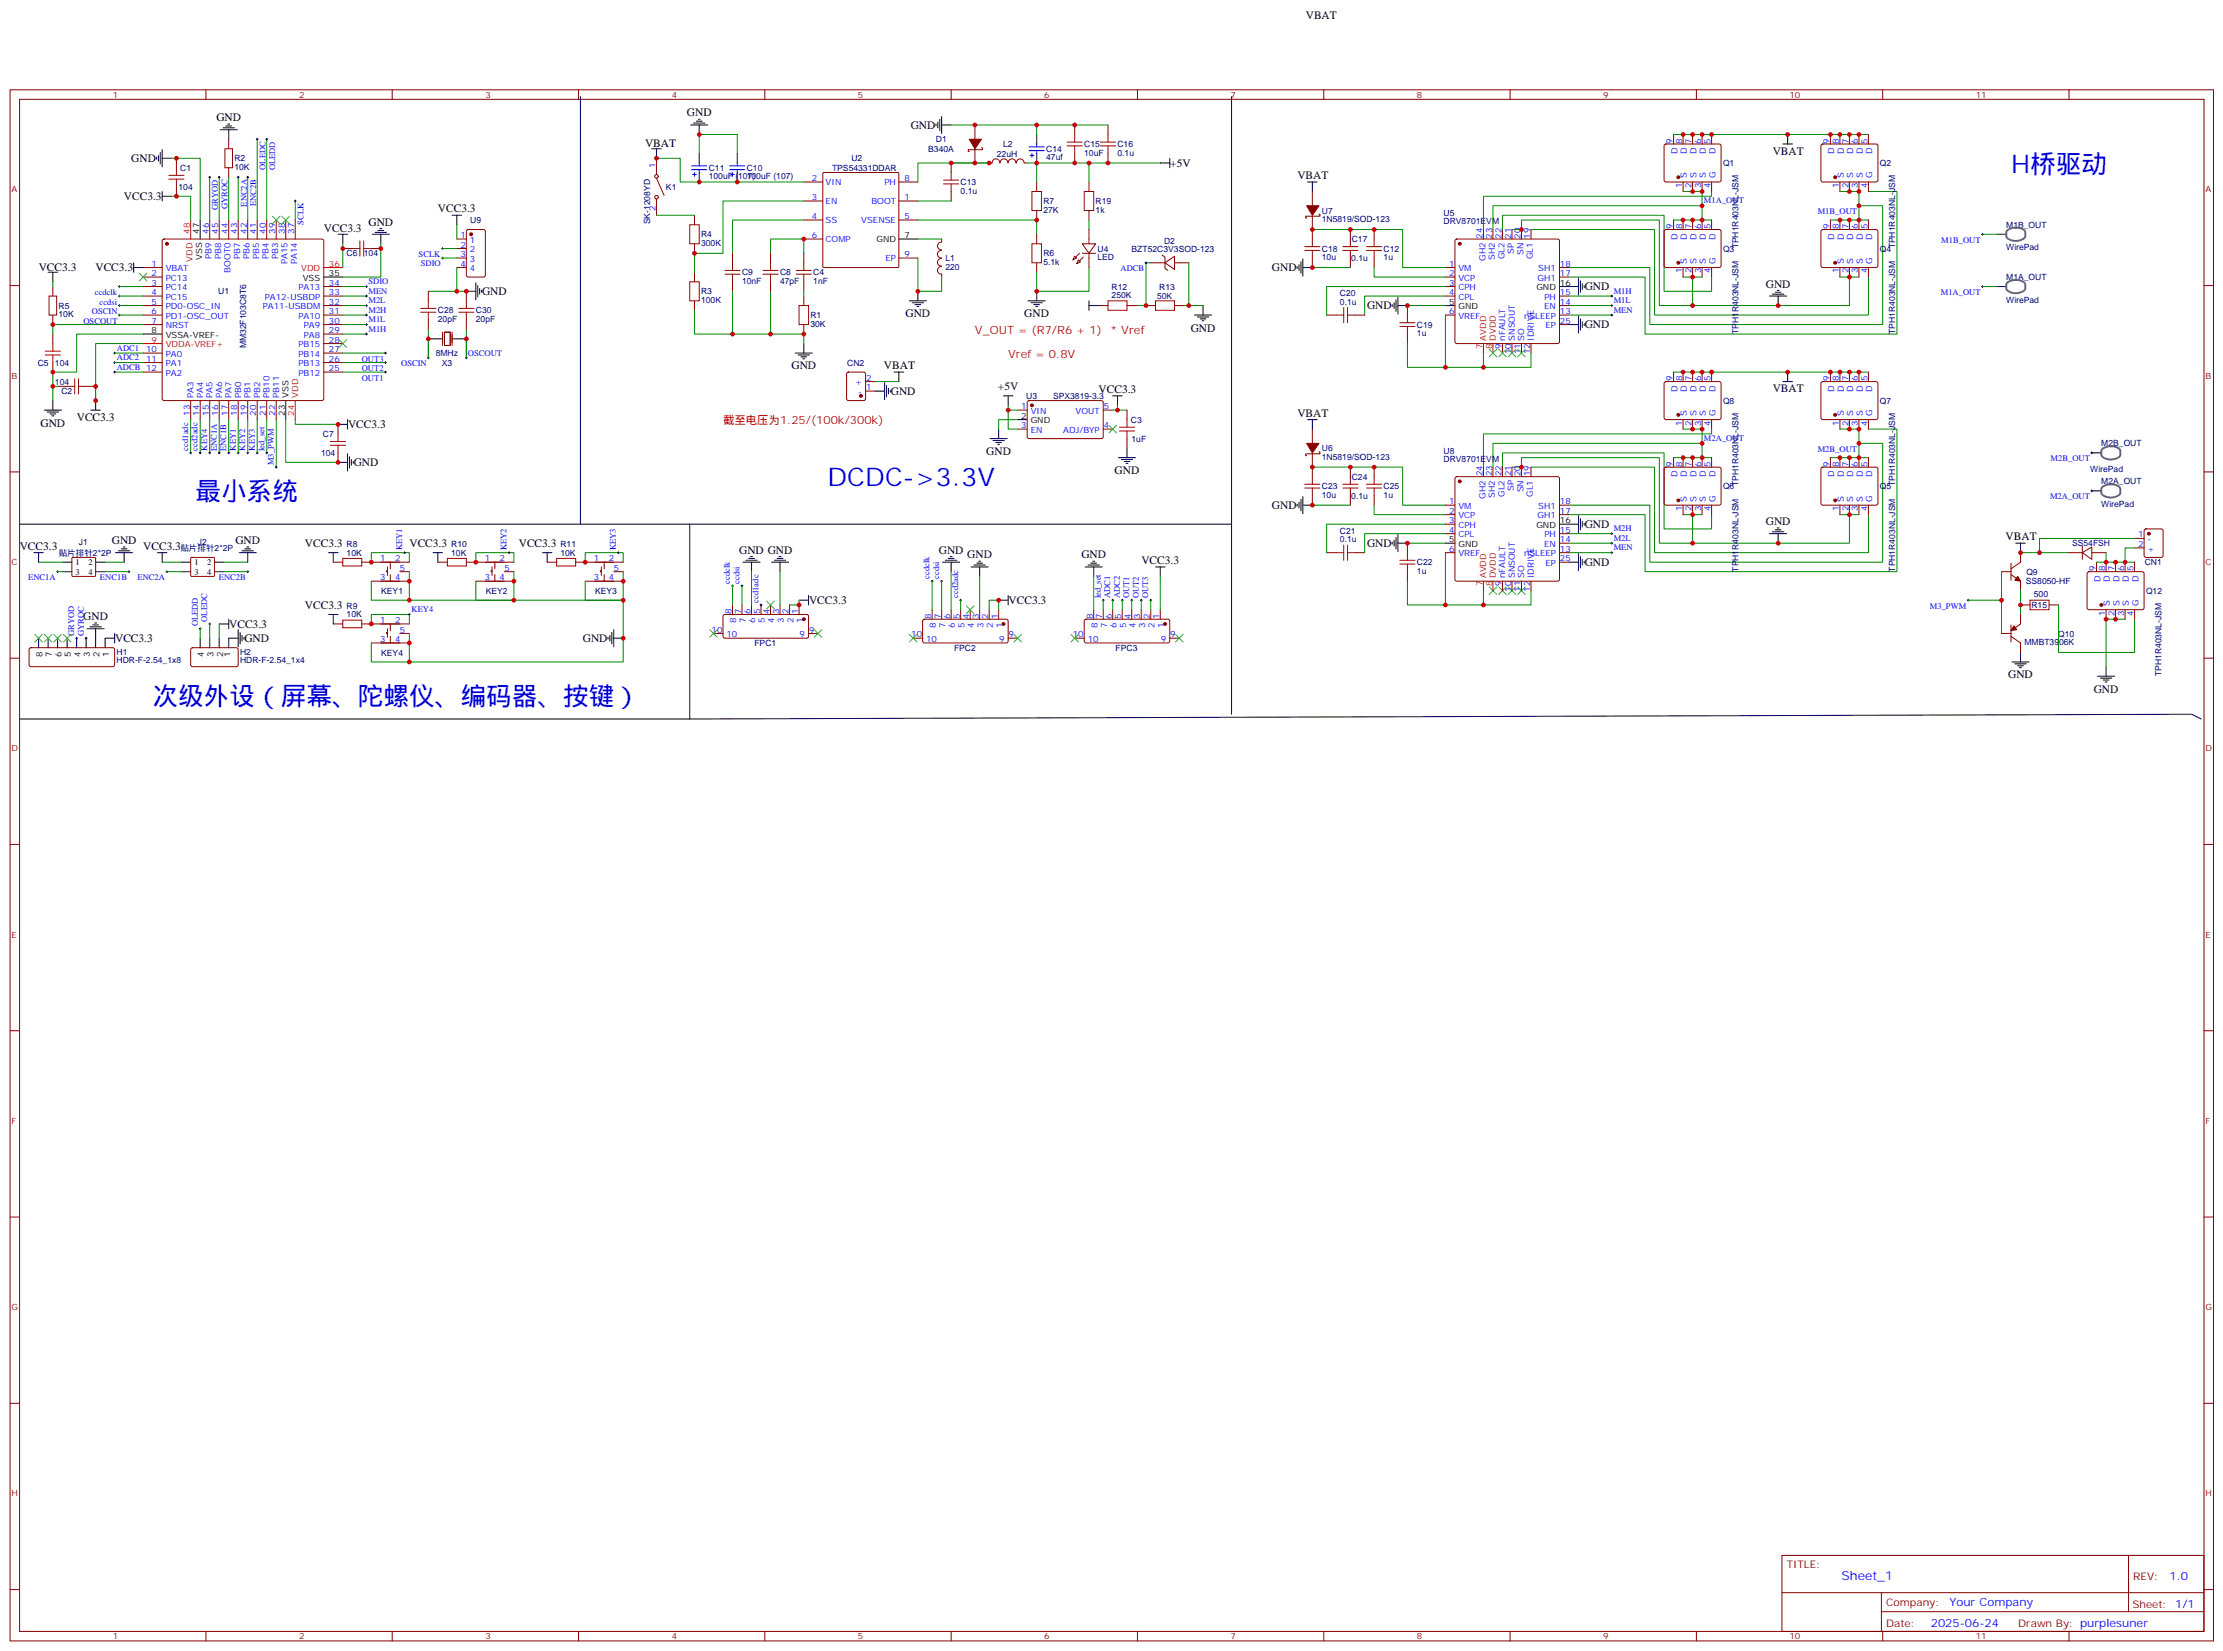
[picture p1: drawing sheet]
<svg xmlns="http://www.w3.org/2000/svg" width="825mm" height="613mm" viewBox="0 0 825 613" stroke-linecap="round" stroke-linejoin="round" font-family="sans-serif">
<defs><g id="words">
<g font-size="9.5" fill="#00f">
<text x="746.3" y="64">H桥驱动</text>
<text x="72.5" y="185.7">最小系统</text>
<text x="307.1" y="180.4">DCDC-&gt;3.3V</text>
<text x="56.7" y="261.6">次级外设（屏幕、陀螺仪、编码器、按键）</text>
</g>
<text font-size="4.6" fill="#00f" x="683.4" y="586.3">Sheet_1</text>
<g font-size="4.2">
<text x="484.6" y="7.2">VBAT</text>
<text x="80.3" y="44.9">GND</text>
<text x="254.9" y="43.1">GND</text>
<text x="338" y="47.9">GND</text>
<text x="239.4" y="54.5">VBAT</text>
<text x="657.9" y="57.4">VBAT</text>
<text x="48.7" y="60.1">GND</text>
<text x="434.3" y="62">+5V</text>
<text x="481.5" y="66.4">VBAT</text>
<text x="46" y="74.3">VCC3.3</text>
<text x="136.7" y="83.8">GND</text>
<text x="162.5" y="78.8">VCC3.3</text>
<text x="120.2" y="85.9">VCC3.3</text>
<text x="14.4" y="100.7">VCC3.3</text>
<text x="35.4" y="100.7">VCC3.3</text>
<text x="472.1" y="100.7">GND</text>
<text x="588.1" y="107.8">GND</text>
<text x="655.3" y="106.8">GND</text>
<text x="178.9" y="109.5">GND</text>
<text x="336.1" y="117.7">GND</text>
<text x="380.2" y="117.8">GND</text>
<text x="507.3" y="114.8">GND</text>
<text x="441.9" y="123.1">GND</text>
<text x="588.1" y="121.9">GND</text>
<text x="293.7" y="137.1">GND</text>
<text x="328.1" y="137">VBAT</text>
<text x="330.6" y="146.6">GND</text>
<text x="370.4" y="144.8">+5V</text>
<text x="407.7" y="145.8">VCC3.3</text>
<text x="657.9" y="145.6">VBAT</text>
<text x="481.5" y="154.6">VBAT</text>
<text x="15" y="158.3">GND</text>
<text x="28.5" y="156.2">VCC3.3</text>
<text x="129.2" y="159">VCC3.3</text>
<text x="131.3" y="173">GND</text>
<text x="366" y="168.9">GND</text>
<text x="413.7" y="175.9">GND</text>
<text x="472.1" y="188.9">GND</text>
<text x="588.1" y="196">GND</text>
<text x="655.3" y="194.9">GND</text>
<text x="41.5" y="201.9">GND</text>
<text x="87.3" y="201.9">GND</text>
<text x="113.2" y="203.1">VCC3.3</text>
<text x="152" y="203.1">VCC3.3</text>
<text x="192.5" y="203">VCC3.3</text>
<text x="507.3" y="203">GND</text>
<text x="744.3" y="200.5">VBAT</text>
<text x="7.3" y="204.1">VCC3.3</text>
<text x="53.2" y="204.1">VCC3.3</text>
<text x="274.3" y="205.5">GND GND</text>
<text x="348.4" y="205.5">GND</text>
<text x="359" y="207.2">GND</text>
<text x="401.3" y="207.2">GND</text>
<text x="423.6" y="209.3">VCC3.3</text>
<text x="588.1" y="210.1">GND</text>
<text x="113.2" y="226">VCC3.3</text>
<text x="300.2" y="224.2">VCC3.3</text>
<text x="374.3" y="224.2">VCC3.3</text>
<text x="30.9" y="230.2">GND</text>
<text x="85.1" y="233">VCC3.3</text>
<text x="42.7" y="238.3">VCC3.3</text>
<text x="90.7" y="238.3">GND</text>
<text x="216.3" y="238.4">GND</text>
<text x="745.3" y="251.8">GND</text>
<text x="777" y="257.1">GND</text>
</g>
<g font-size="4.2" fill="#f00">
<text x="361.8" y="124">V_OUT = (R7/R6 + 1) * Vref</text>
<text x="374.2" y="132.8">Vref = 0.8V</text>
<text x="268.3" y="157.5">截至电压为1.25/(100k/300k)</text>
</g>
<g font-size="4.2" fill="#00f">
<text x="805.1" y="586.6">1.0</text>
<text x="723.5" y="596.1">Your Company</text>
<text x="716.6" y="603.9">2025-06-24</text>
</g>
<g font-size="3.9" fill="#800">
<text x="663.1" y="581.9">TITLE:</text>
<text x="791.7" y="586.6">REV:</text>
<text x="700" y="596.1">Company:</text>
<text x="791.4" y="596.7">Sheet: 1/1</text>
<text x="700" y="603.8">Date:</text>
<text x="749" y="603.9">Drawn By: purplesuner</text>
</g>
<g font-size="3.2" fill="#800">
<text x="41.8" y="36.3">1</text>
<text x="111" y="36.3">2</text>
<text x="180.1" y="36.3">3</text>
<text x="249.3" y="36.3">4</text>
<text x="318.4" y="36.3">5</text>
<text x="387.6" y="36.3">6</text>
<text x="456.7" y="36.3">7</text>
<text x="525.9" y="36.3">8</text>
<text x="595" y="36.3">9</text>
<text x="664.1" y="36.3">10</text>
<text x="733.3" y="36.3">11</text>
<text x="4.3" y="71.4">A</text>
<text x="818.5" y="71.4">A</text>
<text x="4.3" y="140.6">B</text>
<text x="818.5" y="140.6">B</text>
<text x="4.3" y="209.7">C</text>
<text x="818.5" y="209.7">C</text>
<text x="4.3" y="278.9">D</text>
<text x="818.5" y="278.9">D</text>
<text x="4.3" y="348">E</text>
<text x="818.5" y="348">E</text>
<text x="4.3" y="417.2">F</text>
<text x="818.5" y="417.2">F</text>
<text x="4.3" y="486.3">G</text>
<text x="818.5" y="486.3">G</text>
<text x="4.3" y="555.4">H</text>
<text x="818.5" y="555.4">H</text>
<text x="41.8" y="608.5">1</text>
<text x="111" y="608.5">2</text>
<text x="180.1" y="608.5">3</text>
<text x="249.3" y="608.5">4</text>
<text x="318.4" y="608.5">5</text>
<text x="387.6" y="608.5">6</text>
<text x="456.7" y="608.5">7</text>
<text x="525.9" y="608.5">8</text>
<text x="595" y="608.5">9</text>
<text x="664.1" y="608.5">10</text>
<text x="733.3" y="608.5">11</text>
</g>
<g font-size="3.2" fill="#000080">
<text x="347.4" y="52.8">D1</text>
<text x="87" y="59.9">R2</text>
<text x="316" y="59.6">U2</text>
<text x="344.5" y="56.3">B340A</text>
<text x="369.9" y="58.1">22uH</text>
<text x="372.3" y="54.7">L2</text>
<text x="388.3" y="59.5">47uf</text>
<text x="388.3" y="56.4">C14</text>
<text x="402.4" y="57.7">10uF</text>
<text x="402.4" y="54.6">C15</text>
<text x="414.7" y="57.7">0.1u</text>
<text x="414.7" y="54.6">C16</text>
<text x="66.9" y="63.4">C1</text>
<text x="87" y="63.1">10K</text>
<text x="263" y="63.4">C11</text>
<text x="277.1" y="63.4">C10</text>
<text x="308.8" y="63.4">TPS54331DDAR</text>
<text x="639.4" y="61.6">Q1</text>
<text x="697.7" y="61.6">Q2</text>
<text x="66.3" y="70.4">104</text>
<text x="247.2" y="70.4">K1</text>
<text x="263" y="66.6">100uF (107)</text>
<text x="277.1" y="66.6">100uF (107)</text>
<text x="356.5" y="71.9">0.1u</text>
<text x="356.5" y="68.7">C13</text>
<text x="387.2" y="75.7">R7</text>
<text x="406.6" y="75.8">R19</text>
<text x="174.5" y="82.8">U9</text>
<text x="241.2" y="83.3" transform="rotate(-90 241.2 83.3)">SK-1208YD</text>
<text x="387.2" y="78.9">27K</text>
<text x="406.6" y="79">1k</text>
<text x="490.6" y="82.4">1N5819/SOD-123</text>
<text x="490.6" y="79.3">U7</text>
<text x="535.7" y="83.3">DRV8701EVM</text>
<text x="535.7" y="80.3">U5</text>
<text x="260.2" y="88.1">R4</text>
<text x="501.7" y="89.9">C17</text>
<text x="744.6" y="84.5">M1B_OUT</text>
<text x="128.6" y="95.2">C6</text>
<text x="135" y="95.2">104</text>
<text x="260.2" y="91.2">300K</text>
<text x="387.2" y="95.1">R6</text>
<text x="407.3" y="93.4">U4</text>
<text x="420" y="93.5">BZT52C3V3SOD-123</text>
<text x="432" y="90.5">D2</text>
<text x="490.6" y="93.4">C18</text>
<text x="513.5" y="93.4">C12</text>
<text x="639.4" y="93.4">Q3</text>
<text x="645.2" y="92.2" transform="rotate(-90 645.2 92.2)">TPH1R403NL-JSM</text>
<text x="697.7" y="93.4">Q4</text>
<text x="703.4" y="92.2" transform="rotate(-90 703.4 92.2)">TPH1R403NL-JSM</text>
<text x="744.6" y="93">WirePad</text>
<text x="350.9" y="100.1">220</text>
<text x="350.9" y="96.9">L1</text>
<text x="387.2" y="98.3">5.1k</text>
<text x="407.3" y="96.6">LED</text>
<text x="490.6" y="96.5">10u</text>
<text x="501.5" y="96.9">0.1u</text>
<text x="513.5" y="96.5">1u</text>
<text x="275.4" y="105.4">10nF</text>
<text x="275.4" y="102.2">C9</text>
<text x="289.5" y="105.4">47pF</text>
<text x="289.5" y="102.2">C8</text>
<text x="301.8" y="105.4">1nF</text>
<text x="301.8" y="102.2">C4</text>
<text x="412.6" y="107.6">R12</text>
<text x="430.2" y="107.6">R13</text>
<text x="744.6" y="103.9">M1A_OUT</text>
<text x="81" y="109.3">U1</text>
<text x="260.2" y="112.4">100K</text>
<text x="260.2" y="109.3">R3</text>
<text x="412.5" y="110.6">250K</text>
<text x="429.4" y="111">50K</text>
<text x="497.3" y="113.1">0.1u</text>
<text x="497.3" y="109.9">C20</text>
<text x="744.6" y="112.4">WirePad</text>
<text x="21.7" y="117.8">10K</text>
<text x="21.7" y="114.6">R5</text>
<text x="162.5" y="119.5">20pF</text>
<text x="162.5" y="116.3">C28</text>
<text x="176.6" y="119.5">20pF</text>
<text x="176.6" y="116.3">C30</text>
<text x="300.8" y="118.1">R1</text>
<text x="300.8" y="121.2">30K</text>
<text x="525.9" y="124.8">1u</text>
<text x="525.9" y="121.6">C19</text>
<text x="645.2" y="124" transform="rotate(-90 645.2 124)">TPH1R403NL-JSM</text>
<text x="703.4" y="124" transform="rotate(-90 703.4 124)">TPH1R403NL-JSM</text>
<text x="91.3" y="129.3" transform="rotate(-90 91.3 129.3)">MM32F103C8T6</text>
<text x="14" y="135.7">C5</text>
<text x="20.4" y="135.7">104</text>
<text x="161.7" y="132.2">8MHz</text>
<text x="164" y="135.7">X3</text>
<text x="314.4" y="135.7">CN2</text>
<text x="20.4" y="142.8">104</text>
<text x="22.8" y="146.3">C2</text>
<text x="380.9" y="148.1">U3</text>
<text x="390.8" y="148.1">SPX3819-3.3</text>
<text x="639.4" y="149.8">Q8</text>
<text x="697.7" y="149.8">Q7</text>
<text x="419.7" y="156.9">C3</text>
<text x="119.8" y="162.2">C7</text>
<text x="420" y="163.9">1uF</text>
<text x="490.6" y="167.5">U6</text>
<text x="779.9" y="165.6">M2B_OUT</text>
<text x="119.2" y="169.2">104</text>
<text x="490.6" y="170.6">1N5819/SOD-123</text>
<text x="535.7" y="171.5">DRV8701EVM</text>
<text x="535.7" y="168.5">U8</text>
<text x="501.7" y="178.1">C24</text>
<text x="775.8" y="175.2">WirePad</text>
<text x="779.9" y="179.7">M2A_OUT</text>
<text x="490.6" y="184.7">10u</text>
<text x="490.6" y="181.6">C23</text>
<text x="501.5" y="185.1">0.1u</text>
<text x="513.5" y="184.7">1u</text>
<text x="513.5" y="181.6">C25</text>
<text x="639.4" y="181.6">Q6</text>
<text x="645.2" y="180.4" transform="rotate(-90 645.2 180.4)">TPH1R403NL-JSM</text>
<text x="697.7" y="181.6">Q5</text>
<text x="703.4" y="180.4" transform="rotate(-90 703.4 180.4)">TPH1R403NL-JSM</text>
<text x="779.9" y="188.2">WirePad</text>
<text x="29.3" y="202.3">J1</text>
<text x="73.4" y="202.3">J2</text>
<text x="128.6" y="203">R8</text>
<text x="167.4" y="203">R10</text>
<text x="208" y="203">R11</text>
<text x="497.3" y="201.3">0.1u</text>
<text x="497.3" y="198.1">C21</text>
<text x="769" y="202.8">SS54FSH</text>
<text x="21.8" y="206.3">贴片排针2*2P</text>
<text x="67" y="204.5">贴片排针2*2P</text>
<text x="128.6" y="206.2">10K</text>
<text x="167.4" y="206.2">10K</text>
<text x="208" y="206.2">10K</text>
<text x="525.9" y="209.8">C22</text>
<text x="796" y="209.8">CN1</text>
<text x="525.9" y="213">1u</text>
<text x="645.2" y="212.2" transform="rotate(-90 645.2 212.2)">TPH1R403NL-JSM</text>
<text x="703.4" y="212.2" transform="rotate(-90 703.4 212.2)">TPH1R403NL-JSM</text>
<text x="752" y="213.3">Q9</text>
<text x="141.5" y="220.4">KEY1</text>
<text x="180.3" y="220.4">KEY2</text>
<text x="220.9" y="220.4">KEY3</text>
<text x="751.8" y="216.9">SS8050-HF</text>
<text x="754.8" y="221.7">500</text>
<text x="796.4" y="220.4">Q12</text>
<text x="128.6" y="225.9">R9</text>
<text x="753.9" y="225.7">R15</text>
<text x="128.6" y="229.1">10K</text>
<text x="280" y="239.9">FPC1</text>
<text x="751.3" y="239.4">MMBT3906K</text>
<text x="763.8" y="236.3">Q10</text>
<text x="43.3" y="243">H1</text>
<text x="89.1" y="243">H2</text>
<text x="141.5" y="243.4">KEY4</text>
<text x="354.1" y="241.6">FPC2</text>
<text x="414" y="241.7">FPC3</text>
<text x="43.3" y="246.1">HDR-F-2.54_1x8</text>
<text x="89.1" y="246.1">HDR-F-2.54_1x4</text>
<text x="802.1" y="251" transform="rotate(-90 802.1 251)">TPH1R403NL-JSM</text>
</g>
<g font-size="3.2" fill="#00f">
<text x="620.7" y="53.3" transform="rotate(-90 620.7 53.3)">9</text>
<text x="624.3" y="53.3" transform="rotate(-90 624.3 53.3)">8</text>
<text x="627.8" y="53.3" transform="rotate(-90 627.8 53.3)">7</text>
<text x="631.3" y="53.3" transform="rotate(-90 631.3 53.3)">6</text>
<text x="634.9" y="53.3" transform="rotate(-90 634.9 53.3)">5</text>
<text x="679" y="53.3" transform="rotate(-90 679 53.3)">9</text>
<text x="682.5" y="53.3" transform="rotate(-90 682.5 53.3)">8</text>
<text x="686" y="53.3" transform="rotate(-90 686 53.3)">7</text>
<text x="689.5" y="53.3" transform="rotate(-90 689.5 53.3)">6</text>
<text x="693.1" y="53.3" transform="rotate(-90 693.1 53.3)">5</text>
<text x="622.5" y="57.2" transform="rotate(-90 622.5 57.2)">D</text>
<text x="626" y="57.2" transform="rotate(-90 626 57.2)">D</text>
<text x="629.6" y="57.2" transform="rotate(-90 629.6 57.2)">D</text>
<text x="633.1" y="57.2" transform="rotate(-90 633.1 57.2)">D</text>
<text x="636.6" y="57.2" transform="rotate(-90 636.6 57.2)">D</text>
<text x="680.7" y="57.2" transform="rotate(-90 680.7 57.2)">D</text>
<text x="684.2" y="57.2" transform="rotate(-90 684.2 57.2)">D</text>
<text x="687.8" y="57.2" transform="rotate(-90 687.8 57.2)">D</text>
<text x="691.3" y="57.2" transform="rotate(-90 691.3 57.2)">D</text>
<text x="694.8" y="57.2" transform="rotate(-90 694.8 57.2)">D</text>
<text x="98.5" y="63" transform="rotate(-90 98.5 63)">OLEDC</text>
<text x="102.1" y="63.2" transform="rotate(-90 102.1 63.2)">OLEDD</text>
<text x="243.3" y="62.3" transform="rotate(-90 243.3 62.3)">1</text>
<text x="301.2" y="67.2">2</text>
<text x="306.4" y="68.6">VIN</text>
<text x="328.2" y="68.6">PH</text>
<text x="335.7" y="67.2">8</text>
<text x="624.3" y="69.8" transform="rotate(-90 624.3 69.8)">1</text>
<text x="626" y="66.3" transform="rotate(-90 626 66.3)">S</text>
<text x="627.8" y="69.8" transform="rotate(-90 627.8 69.8)">2</text>
<text x="629.6" y="66.3" transform="rotate(-90 629.6 66.3)">S</text>
<text x="631.3" y="69.8" transform="rotate(-90 631.3 69.8)">3</text>
<text x="633.1" y="66.3" transform="rotate(-90 633.1 66.3)">S</text>
<text x="634.9" y="69.8" transform="rotate(-90 634.9 69.8)">4</text>
<text x="636.6" y="66.3" transform="rotate(-90 636.6 66.3)">G</text>
<text x="682.5" y="69.8" transform="rotate(-90 682.5 69.8)">1</text>
<text x="684.2" y="66.3" transform="rotate(-90 684.2 66.3)">S</text>
<text x="686" y="69.8" transform="rotate(-90 686 69.8)">2</text>
<text x="687.8" y="66.3" transform="rotate(-90 687.8 66.3)">S</text>
<text x="689.5" y="69.8" transform="rotate(-90 689.5 69.8)">3</text>
<text x="691.3" y="66.3" transform="rotate(-90 691.3 66.3)">S</text>
<text x="693.1" y="69.8" transform="rotate(-90 693.1 69.8)">4</text>
<text x="694.8" y="66.3" transform="rotate(-90 694.8 66.3)">G</text>
<text x="80.9" y="77.9" transform="rotate(-90 80.9 77.9)">GRYOD</text>
<text x="84.4" y="77.7" transform="rotate(-90 84.4 77.7)">GYROC</text>
<text x="91.5" y="76.7" transform="rotate(-90 91.5 76.7)">ENC2A</text>
<text x="95.1" y="76.5" transform="rotate(-90 95.1 76.5)">ENC2B</text>
<text x="301.2" y="74.3">3</text>
<text x="306.4" y="75.7">EN</text>
<text x="323.4" y="75.7">BOOT</text>
<text x="335.7" y="74.3">1</text>
<text x="632.4" y="75.5">M1A_OUT</text>
<text x="112.7" y="83.5" transform="rotate(-90 112.7 83.5)">SCLK</text>
<text x="243.3" y="78.4" transform="rotate(-90 243.3 78.4)">2</text>
<text x="301.2" y="81.3">4</text>
<text x="306.4" y="82.7">SS</text>
<text x="319.6" y="82.7">VSENSE</text>
<text x="335.7" y="81.3">5</text>
<text x="674.6" y="79.5">M1B_OUT</text>
<text x="77.5" y="86.8" transform="rotate(-90 77.5 86.8)">46</text>
<text x="81" y="86.8" transform="rotate(-90 81 86.8)">45</text>
<text x="84.5" y="86.8" transform="rotate(-90 84.5 86.8)">44</text>
<text x="88.1" y="86.8" transform="rotate(-90 88.1 86.8)">43</text>
<text x="91.6" y="86.8" transform="rotate(-90 91.6 86.8)">42</text>
<text x="95.1" y="86.8" transform="rotate(-90 95.1 86.8)">41</text>
<text x="98.6" y="86.8" transform="rotate(-90 98.6 86.8)">40</text>
<text x="102.2" y="86.8" transform="rotate(-90 102.2 86.8)">39</text>
<text x="105.7" y="86.8" transform="rotate(-90 105.7 86.8)">38</text>
<text x="109.2" y="86.8" transform="rotate(-90 109.2 86.8)">37</text>
<text x="170.9" y="88.4">1</text>
<text x="301.2" y="88.4">6</text>
<text x="306.4" y="89.8">COMP</text>
<text x="550.2" y="88.5" transform="rotate(-90 550.2 88.5)">24</text>
<text x="553.7" y="88.5" transform="rotate(-90 553.7 88.5)">23</text>
<text x="557.2" y="88.5" transform="rotate(-90 557.2 88.5)">22</text>
<text x="560.8" y="88.5" transform="rotate(-90 560.8 88.5)">21</text>
<text x="564.3" y="88.5" transform="rotate(-90 564.3 88.5)">20</text>
<text x="567.8" y="88.5" transform="rotate(-90 567.8 88.5)">19</text>
<text x="620.7" y="85" transform="rotate(-90 620.7 85)">9</text>
<text x="622.5" y="88.9" transform="rotate(-90 622.5 88.9)">D</text>
<text x="624.3" y="85" transform="rotate(-90 624.3 85)">8</text>
<text x="626" y="88.9" transform="rotate(-90 626 88.9)">D</text>
<text x="627.8" y="85" transform="rotate(-90 627.8 85)">7</text>
<text x="629.6" y="88.9" transform="rotate(-90 629.6 88.9)">D</text>
<text x="631.3" y="85" transform="rotate(-90 631.3 85)">6</text>
<text x="633.1" y="88.9" transform="rotate(-90 633.1 88.9)">D</text>
<text x="634.9" y="85" transform="rotate(-90 634.9 85)">5</text>
<text x="636.6" y="88.9" transform="rotate(-90 636.6 88.9)">D</text>
<text x="679" y="85" transform="rotate(-90 679 85)">9</text>
<text x="680.7" y="88.9" transform="rotate(-90 680.7 88.9)">D</text>
<text x="682.5" y="85" transform="rotate(-90 682.5 85)">8</text>
<text x="684.2" y="88.9" transform="rotate(-90 684.2 88.9)">D</text>
<text x="686" y="85" transform="rotate(-90 686 85)">7</text>
<text x="687.8" y="88.9" transform="rotate(-90 687.8 88.9)">D</text>
<text x="689.5" y="85" transform="rotate(-90 689.5 85)">6</text>
<text x="691.3" y="88.9" transform="rotate(-90 691.3 88.9)">D</text>
<text x="693.1" y="85" transform="rotate(-90 693.1 85)">5</text>
<text x="694.8" y="88.9" transform="rotate(-90 694.8 88.9)">D</text>
<text x="155.4" y="95.4">SCLK</text>
<text x="170.9" y="91.9">2</text>
<text x="170.9" y="95.4">3</text>
<text x="174.4" y="90.1">1</text>
<text x="174.4" y="93.7">2</text>
<text x="335.7" y="95.4">9</text>
<text x="561.8" y="94.1" transform="rotate(-90 561.8 94.1)">SP</text>
<text x="565.4" y="94.6" transform="rotate(-90 565.4 94.6)">SN</text>
<text x="720.4" y="90.1">M1B_OUT</text>
<text x="56.2" y="99">1</text>
<text x="61.5" y="100.7">VBAT</text>
<text x="78.5" y="96.1" transform="rotate(-90 78.5 96.1)">PB9</text>
<text x="82.1" y="96.1" transform="rotate(-90 82.1 96.1)">PB8</text>
<text x="85.6" y="101.2" transform="rotate(-90 85.6 101.2)">BOOT0</text>
<text x="89.1" y="96.1" transform="rotate(-90 89.1 96.1)">PB7</text>
<text x="92.6" y="96.1" transform="rotate(-90 92.6 96.1)">PB6</text>
<text x="96.2" y="96.1" transform="rotate(-90 96.2 96.1)">PB5</text>
<text x="99.7" y="96.1" transform="rotate(-90 99.7 96.1)">PB4</text>
<text x="103.2" y="96.1" transform="rotate(-90 103.2 96.1)">PB3</text>
<text x="106.8" y="98.1" transform="rotate(-90 106.8 98.1)">PA15</text>
<text x="110.3" y="98.1" transform="rotate(-90 110.3 98.1)">PA14</text>
<text x="156.2" y="98.9">SDIO</text>
<text x="170.9" y="99">4</text>
<text x="174.4" y="97.2">3</text>
<text x="174.4" y="100.7">4</text>
<text x="328.6" y="96.8">EP</text>
<text x="415.9" y="100.7">ADCB</text>
<text x="537.8" y="99">1</text>
<text x="541.3" y="100.7">VM</text>
<text x="551.3" y="96.9" transform="rotate(-90 551.3 96.9)">GH2</text>
<text x="554.8" y="96.6" transform="rotate(-90 554.8 96.6)">SH2</text>
<text x="558.3" y="96.3" transform="rotate(-90 558.3 96.3)">GL2</text>
<text x="568.9" y="96.3" transform="rotate(-90 568.9 96.3)">GL1</text>
<text x="570.9" y="100.7">SH1</text>
<text x="578.9" y="99">18</text>
<text x="624.3" y="101.5" transform="rotate(-90 624.3 101.5)">1</text>
<text x="626" y="98" transform="rotate(-90 626 98)">S</text>
<text x="627.8" y="101.5" transform="rotate(-90 627.8 101.5)">2</text>
<text x="629.6" y="98" transform="rotate(-90 629.6 98)">S</text>
<text x="631.3" y="101.5" transform="rotate(-90 631.3 101.5)">3</text>
<text x="633.1" y="98" transform="rotate(-90 633.1 98)">S</text>
<text x="634.9" y="101.5" transform="rotate(-90 634.9 101.5)">4</text>
<text x="636.6" y="98" transform="rotate(-90 636.6 98)">G</text>
<text x="682.5" y="101.5" transform="rotate(-90 682.5 101.5)">1</text>
<text x="684.2" y="98" transform="rotate(-90 684.2 98)">S</text>
<text x="686" y="101.5" transform="rotate(-90 686 101.5)">2</text>
<text x="687.8" y="98" transform="rotate(-90 687.8 98)">S</text>
<text x="689.5" y="101.5" transform="rotate(-90 689.5 101.5)">3</text>
<text x="691.3" y="98" transform="rotate(-90 691.3 98)">S</text>
<text x="693.1" y="101.5" transform="rotate(-90 693.1 101.5)">4</text>
<text x="694.8" y="98" transform="rotate(-90 694.8 98)">G</text>
<text x="56.2" y="102.5">2</text>
<text x="56.2" y="106">3</text>
<text x="61.5" y="104.2">PC13</text>
<text x="61.5" y="107.8">PC14</text>
<text x="110.7" y="107.8">PA13</text>
<text x="122.1" y="106">34</text>
<text x="136.7" y="105.5">SDIO</text>
<text x="537.8" y="106">3</text>
<text x="537.8" y="102.5">2</text>
<text x="541.3" y="107.8">CPH</text>
<text x="541.3" y="104.2">VCP</text>
<text x="570.6" y="104.2">GH1</text>
<text x="578.9" y="102.5">17</text>
<text x="35.2" y="109.5">ccdclk</text>
<text x="37" y="113">ccdsi</text>
<text x="56.2" y="109.5">4</text>
<text x="56.2" y="113.1">5</text>
<text x="61.5" y="111.3">PC15</text>
<text x="98.3" y="111.3">PA12-USBDP</text>
<text x="122.1" y="113.1">32</text>
<text x="122.1" y="109.5">33</text>
<text x="136.7" y="112.5">M2L</text>
<text x="136.7" y="109">MEN</text>
<text x="537.8" y="109.5">4</text>
<text x="541.3" y="111.3">CPL</text>
<text x="573.2" y="111.3">PH</text>
<text x="578.9" y="109.5">15</text>
<text x="578.9" y="113.1">14</text>
<text x="598.9" y="109">M1H</text>
<text x="598.9" y="112.5">M1L</text>
<text x="720.3" y="109.5">M1A_OUT</text>
<text x="34.1" y="116.5">OSCIN</text>
<text x="56.2" y="116.6">6</text>
<text x="61.5" y="114.8">PD0-OSC_IN</text>
<text x="61.5" y="118.4">PD1-OSC_OUT</text>
<text x="97.5" y="114.8">PA11-USBDM</text>
<text x="110.7" y="118.4">PA10</text>
<text x="122.1" y="116.6">31</text>
<text x="136.7" y="119.6">M1L</text>
<text x="136.7" y="116.1">M2H</text>
<text x="537.8" y="116.6">6</text>
<text x="541.3" y="118.4">VREF</text>
<text x="565.6" y="118.4">nSLEEP</text>
<text x="573.1" y="114.8">EN</text>
<text x="578.9" y="116.6">13</text>
<text x="598.9" y="116.1">MEN</text>
<text x="31" y="120.1">OSCOUT</text>
<text x="56.2" y="120.1">7</text>
<text x="61.5" y="121.9">NRST</text>
<text x="112.8" y="125.4">PA8</text>
<text x="112.8" y="121.9">PA9</text>
<text x="122.1" y="123.6">29</text>
<text x="122.1" y="120.1">30</text>
<text x="136.7" y="123.1">M1H</text>
<text x="573.5" y="121.9">EP</text>
<text x="578.9" y="120.1">25</text>
<text x="43.4" y="130.1">ADC1</text>
<text x="54.2" y="130.7">10</text>
<text x="110.7" y="128.9">PB15</text>
<text x="122.1" y="130.7">27</text>
<text x="122.1" y="127.2">28</text>
<text x="173.7" y="132">OSCOUT</text>
<text x="557.2" y="129.4" transform="rotate(-90 557.2 129.4)">9</text>
<text x="558.7" y="126.5" transform="rotate(-90 558.7 126.5)">nFAULT</text>
<text x="560.8" y="131.4" transform="rotate(-90 560.8 131.4)">10</text>
<text x="562.2" y="126.5" transform="rotate(-90 562.2 126.5)">SNSOUT</text>
<text x="564.3" y="131.4" transform="rotate(-90 564.3 131.4)">11</text>
<text x="565.7" y="126.5" transform="rotate(-90 565.7 126.5)">SO</text>
<text x="567.8" y="131.4" transform="rotate(-90 567.8 131.4)">12</text>
<text x="569.2" y="126.5" transform="rotate(-90 569.2 126.5)">IDRIVE</text>
<text x="43.3" y="137.2">ADCB 12</text>
<text x="43.4" y="133.6">ADC2</text>
<text x="54.2" y="134.2">11</text>
<text x="61.5" y="132.5">PA0</text>
<text x="61.5" y="136">PA1</text>
<text x="110.7" y="136">PB13</text>
<text x="110.7" y="132.5">PB14</text>
<text x="122.1" y="137.8">25</text>
<text x="122.1" y="134.2">26</text>
<text x="134.3" y="137.7">OUT2</text>
<text x="134.3" y="134.2">OUT3</text>
<text x="148.9" y="135.9">OSCIN</text>
<text x="61.5" y="139.5">PA2</text>
<text x="110.7" y="139.5">PB12</text>
<text x="134.3" y="141.3">OUT1</text>
<text x="317.3" y="143.1">+</text>
<text x="321.4" y="141.3">2</text>
<text x="620.7" y="141.5" transform="rotate(-90 620.7 141.5)">9</text>
<text x="624.3" y="141.5" transform="rotate(-90 624.3 141.5)">8</text>
<text x="627.8" y="141.5" transform="rotate(-90 627.8 141.5)">7</text>
<text x="631.3" y="141.5" transform="rotate(-90 631.3 141.5)">6</text>
<text x="634.9" y="141.5" transform="rotate(-90 634.9 141.5)">5</text>
<text x="679" y="141.5" transform="rotate(-90 679 141.5)">9</text>
<text x="682.5" y="141.5" transform="rotate(-90 682.5 141.5)">8</text>
<text x="686" y="141.5" transform="rotate(-90 686 141.5)">7</text>
<text x="689.5" y="141.5" transform="rotate(-90 689.5 141.5)">6</text>
<text x="693.1" y="141.5" transform="rotate(-90 693.1 141.5)">5</text>
<text x="71.8" y="147.6" transform="rotate(-90 71.8 147.6)">PA3</text>
<text x="75.4" y="147.6" transform="rotate(-90 75.4 147.6)">PA4</text>
<text x="78.9" y="147.6" transform="rotate(-90 78.9 147.6)">PA5</text>
<text x="82.4" y="147.6" transform="rotate(-90 82.4 147.6)">PA6</text>
<text x="85.9" y="147.6" transform="rotate(-90 85.9 147.6)">PA7</text>
<text x="89.5" y="147.6" transform="rotate(-90 89.5 147.6)">PB0</text>
<text x="93" y="147.6" transform="rotate(-90 93 147.6)">PB1</text>
<text x="96.5" y="147.6" transform="rotate(-90 96.5 147.6)">PB2</text>
<text x="100" y="147.6" transform="rotate(-90 100 147.6)">PB10</text>
<text x="103.6" y="147.6" transform="rotate(-90 103.6 147.6)">PB11</text>
<text x="318.5" y="146.6">-</text>
<text x="321.4" y="144.8">1</text>
<text x="622.5" y="145.4" transform="rotate(-90 622.5 145.4)">D</text>
<text x="626" y="145.4" transform="rotate(-90 626 145.4)">D</text>
<text x="629.6" y="145.4" transform="rotate(-90 629.6 145.4)">D</text>
<text x="633.1" y="145.4" transform="rotate(-90 633.1 145.4)">D</text>
<text x="636.6" y="145.4" transform="rotate(-90 636.6 145.4)">D</text>
<text x="680.7" y="145.4" transform="rotate(-90 680.7 145.4)">D</text>
<text x="684.2" y="145.4" transform="rotate(-90 684.2 145.4)">D</text>
<text x="687.8" y="145.4" transform="rotate(-90 687.8 145.4)">D</text>
<text x="691.3" y="145.4" transform="rotate(-90 691.3 145.4)">D</text>
<text x="694.8" y="145.4" transform="rotate(-90 694.8 145.4)">D</text>
<text x="70.4" y="154.3" transform="rotate(-90 70.4 154.3)">13</text>
<text x="73.9" y="154.3" transform="rotate(-90 73.9 154.3)">14</text>
<text x="77.5" y="154.3" transform="rotate(-90 77.5 154.3)">15</text>
<text x="81" y="154.3" transform="rotate(-90 81 154.3)">16</text>
<text x="84.5" y="154.3" transform="rotate(-90 84.5 154.3)">17</text>
<text x="88.1" y="154.3" transform="rotate(-90 88.1 154.3)">18</text>
<text x="91.6" y="154.3" transform="rotate(-90 91.6 154.3)">19</text>
<text x="95.1" y="154.3" transform="rotate(-90 95.1 154.3)">20</text>
<text x="98.6" y="154.3" transform="rotate(-90 98.6 154.3)">21</text>
<text x="102.2" y="154.3" transform="rotate(-90 102.2 154.3)">22</text>
<text x="379" y="151.9">1</text>
<text x="382.5" y="153.6">VIN</text>
<text x="399.2" y="153.6">VOUT</text>
<text x="409.6" y="151.9">5</text>
<text x="626" y="154.4" transform="rotate(-90 626 154.4)">S</text>
<text x="629.6" y="154.4" transform="rotate(-90 629.6 154.4)">S</text>
<text x="633.1" y="154.4" transform="rotate(-90 633.1 154.4)">S</text>
<text x="636.6" y="154.4" transform="rotate(-90 636.6 154.4)">G</text>
<text x="684.2" y="154.4" transform="rotate(-90 684.2 154.4)">S</text>
<text x="687.8" y="154.4" transform="rotate(-90 687.8 154.4)">S</text>
<text x="691.3" y="154.4" transform="rotate(-90 691.3 154.4)">S</text>
<text x="694.8" y="154.4" transform="rotate(-90 694.8 154.4)">G</text>
<text x="379" y="158.9">3</text>
<text x="382.5" y="160.7">EN</text>
<text x="394.6" y="160.7">ADJ/BYP</text>
<text x="409.6" y="158.9">4</text>
<text x="624.3" y="157.9" transform="rotate(-90 624.3 157.9)">1</text>
<text x="627.8" y="157.9" transform="rotate(-90 627.8 157.9)">2</text>
<text x="631.3" y="157.9" transform="rotate(-90 631.3 157.9)">3</text>
<text x="634.9" y="157.9" transform="rotate(-90 634.9 157.9)">4</text>
<text x="682.5" y="157.9" transform="rotate(-90 682.5 157.9)">1</text>
<text x="686" y="157.9" transform="rotate(-90 686 157.9)">2</text>
<text x="689.5" y="157.9" transform="rotate(-90 689.5 157.9)">3</text>
<text x="693.1" y="157.9" transform="rotate(-90 693.1 157.9)">4</text>
<text x="69.8" y="167.3" transform="rotate(-90 69.8 167.3)">ccd1adc</text>
<text x="73.4" y="167.3" transform="rotate(-90 73.4 167.3)">ccd2adc</text>
<text x="76.9" y="167.3" transform="rotate(-90 76.9 167.3)">KEY4</text>
<text x="80.4" y="167.4" transform="rotate(-90 80.4 167.4)">ENC1A</text>
<text x="84" y="167.4" transform="rotate(-90 84 167.4)">ENC1B</text>
<text x="87.5" y="167.3" transform="rotate(-90 87.5 167.3)">KEY1</text>
<text x="91" y="167.3" transform="rotate(-90 91 167.3)">KEY2</text>
<text x="94.5" y="167.3" transform="rotate(-90 94.5 167.3)">KEY3</text>
<text x="98.1" y="167.4" transform="rotate(-90 98.1 167.4)">led_set</text>
<text x="632.4" y="163.7">M2A_OUT</text>
<text x="674.6" y="167.7">M2B_OUT</text>
<text x="101.6" y="172.7" transform="rotate(-90 101.6 172.7)">M3_PWM</text>
<text x="620.7" y="173.2" transform="rotate(-90 620.7 173.2)">9</text>
<text x="624.3" y="173.2" transform="rotate(-90 624.3 173.2)">8</text>
<text x="627.8" y="173.2" transform="rotate(-90 627.8 173.2)">7</text>
<text x="631.3" y="173.2" transform="rotate(-90 631.3 173.2)">6</text>
<text x="634.9" y="173.2" transform="rotate(-90 634.9 173.2)">5</text>
<text x="679" y="173.2" transform="rotate(-90 679 173.2)">9</text>
<text x="682.5" y="173.2" transform="rotate(-90 682.5 173.2)">8</text>
<text x="686" y="173.2" transform="rotate(-90 686 173.2)">7</text>
<text x="689.5" y="173.2" transform="rotate(-90 689.5 173.2)">6</text>
<text x="693.1" y="173.2" transform="rotate(-90 693.1 173.2)">5</text>
<text x="761" y="171.2">M2B_OUT</text>
<text x="550.2" y="176.7" transform="rotate(-90 550.2 176.7)">24</text>
<text x="553.7" y="176.7" transform="rotate(-90 553.7 176.7)">23</text>
<text x="557.2" y="176.7" transform="rotate(-90 557.2 176.7)">22</text>
<text x="560.8" y="176.7" transform="rotate(-90 560.8 176.7)">21</text>
<text x="564.3" y="176.7" transform="rotate(-90 564.3 176.7)">20</text>
<text x="567.8" y="176.7" transform="rotate(-90 567.8 176.7)">19</text>
<text x="622.5" y="177.1" transform="rotate(-90 622.5 177.1)">D</text>
<text x="626" y="177.1" transform="rotate(-90 626 177.1)">D</text>
<text x="629.6" y="177.1" transform="rotate(-90 629.6 177.1)">D</text>
<text x="633.1" y="177.1" transform="rotate(-90 633.1 177.1)">D</text>
<text x="636.6" y="177.1" transform="rotate(-90 636.6 177.1)">D</text>
<text x="680.7" y="177.1" transform="rotate(-90 680.7 177.1)">D</text>
<text x="684.2" y="177.1" transform="rotate(-90 684.2 177.1)">D</text>
<text x="687.8" y="177.1" transform="rotate(-90 687.8 177.1)">D</text>
<text x="691.3" y="177.1" transform="rotate(-90 691.3 177.1)">D</text>
<text x="694.8" y="177.1" transform="rotate(-90 694.8 177.1)">D</text>
<text x="551.3" y="185.1" transform="rotate(-90 551.3 185.1)">GH2</text>
<text x="554.8" y="184.8" transform="rotate(-90 554.8 184.8)">SH2</text>
<text x="558.3" y="184.5" transform="rotate(-90 558.3 184.5)">GL2</text>
<text x="561.8" y="182.3" transform="rotate(-90 561.8 182.3)">SP</text>
<text x="565.4" y="182.8" transform="rotate(-90 565.4 182.8)">SN</text>
<text x="568.9" y="184.5" transform="rotate(-90 568.9 184.5)">GL1</text>
<text x="760.8" y="185.3">M2A_OUT</text>
<text x="537.8" y="190.7">2</text>
<text x="537.8" y="187.1">1</text>
<text x="541.3" y="188.9">VM</text>
<text x="570.9" y="188.9">SH1</text>
<text x="578.9" y="187.1">18</text>
<text x="578.9" y="190.7">17</text>
<text x="624.3" y="189.7" transform="rotate(-90 624.3 189.7)">1</text>
<text x="626" y="186.2" transform="rotate(-90 626 186.2)">S</text>
<text x="627.8" y="189.7" transform="rotate(-90 627.8 189.7)">2</text>
<text x="629.6" y="186.2" transform="rotate(-90 629.6 186.2)">S</text>
<text x="631.3" y="189.7" transform="rotate(-90 631.3 189.7)">3</text>
<text x="633.1" y="186.2" transform="rotate(-90 633.1 186.2)">S</text>
<text x="634.9" y="189.7" transform="rotate(-90 634.9 189.7)">4</text>
<text x="636.6" y="186.2" transform="rotate(-90 636.6 186.2)">G</text>
<text x="682.5" y="189.7" transform="rotate(-90 682.5 189.7)">1</text>
<text x="684.2" y="186.2" transform="rotate(-90 684.2 186.2)">S</text>
<text x="686" y="189.7" transform="rotate(-90 686 189.7)">2</text>
<text x="687.8" y="186.2" transform="rotate(-90 687.8 186.2)">S</text>
<text x="689.5" y="189.7" transform="rotate(-90 689.5 189.7)">3</text>
<text x="691.3" y="186.2" transform="rotate(-90 691.3 186.2)">S</text>
<text x="693.1" y="189.7" transform="rotate(-90 693.1 189.7)">4</text>
<text x="694.8" y="186.2" transform="rotate(-90 694.8 186.2)">G</text>
<text x="537.8" y="197.7">4</text>
<text x="537.8" y="194.2">3</text>
<text x="541.3" y="196">CPH</text>
<text x="541.3" y="192.4">VCP</text>
<text x="570.6" y="192.4">GH1</text>
<text x="578.9" y="197.7">15</text>
<text x="598.9" y="197.2">M2H</text>
<text x="541.3" y="199.5">CPL</text>
<text x="573.1" y="203">EN</text>
<text x="573.2" y="199.5">PH</text>
<text x="578.9" y="201.3">14</text>
<text x="598.9" y="200.7">M2L</text>
<text x="793.5" y="199.5">1</text>
<text x="793.5" y="203">2</text>
<text x="797" y="201.3">-</text>
<text x="141.1" y="208.3">1</text>
<text x="146.6" y="208.3">2</text>
<text x="149.2" y="204.3" transform="rotate(-90 149.2 204.3)">KEY1</text>
<text x="179.9" y="208.3">1</text>
<text x="185.4" y="208.3">2</text>
<text x="188" y="204.3" transform="rotate(-90 188 204.3)">KEY2</text>
<text x="220.4" y="208.3">1</text>
<text x="226" y="208.3">2</text>
<text x="228.6" y="204.3" transform="rotate(-90 228.6 204.3)">KEY3</text>
<text x="537.8" y="204.8">6</text>
<text x="541.3" y="206.6">VREF</text>
<text x="565.6" y="206.6">nSLEEP</text>
<text x="578.9" y="208.3">25</text>
<text x="578.9" y="204.8">13</text>
<text x="598.9" y="204.3">MEN</text>
<text x="797" y="204.8">+</text>
<text x="10.4" y="215.3">ENC1A</text>
<text x="37.1" y="215.3">ENC1B</text>
<text x="51" y="215.3">ENC2A</text>
<text x="81.2" y="215.3">ENC2B</text>
<text x="141.1" y="215.4">3</text>
<text x="146.6" y="215.4">4</text>
<text x="148.4" y="211.8">5</text>
<text x="179.9" y="215.4">3</text>
<text x="185.4" y="215.4">4</text>
<text x="187.2" y="211.8">5</text>
<text x="220.4" y="215.4">3</text>
<text x="226" y="215.4">4</text>
<text x="227.8" y="211.8">5</text>
<text x="345" y="214.9" transform="rotate(-90 345 214.9)">ccdclk</text>
<text x="348.5" y="214.9" transform="rotate(-90 348.5 214.9)">ccdsi</text>
<text x="558.7" y="214.7" transform="rotate(-90 558.7 214.7)">nFAULT</text>
<text x="562.2" y="214.7" transform="rotate(-90 562.2 214.7)">SNSOUT</text>
<text x="565.7" y="214.7" transform="rotate(-90 565.7 214.7)">SO</text>
<text x="569.2" y="214.7" transform="rotate(-90 569.2 214.7)">IDRIVE</text>
<text x="573.5" y="210.1">EP</text>
<text x="777.7" y="212" transform="rotate(-90 777.7 212)">9</text>
<text x="779.5" y="215.9" transform="rotate(-90 779.5 215.9)">D</text>
<text x="781.3" y="212" transform="rotate(-90 781.3 212)">8</text>
<text x="783" y="215.9" transform="rotate(-90 783 215.9)">D</text>
<text x="784.8" y="212" transform="rotate(-90 784.8 212)">7</text>
<text x="786.6" y="215.9" transform="rotate(-90 786.6 215.9)">D</text>
<text x="788.3" y="212" transform="rotate(-90 788.3 212)">6</text>
<text x="790.1" y="215.9" transform="rotate(-90 790.1 215.9)">D</text>
<text x="791.8" y="212" transform="rotate(-90 791.8 212)">5</text>
<text x="793.6" y="215.9" transform="rotate(-90 793.6 215.9)">D</text>
<text x="270.9" y="216.7" transform="rotate(-90 270.9 216.7)">ccdclk</text>
<text x="274.5" y="216.7" transform="rotate(-90 274.5 216.7)">ccdsi</text>
<text x="355.6" y="222" transform="rotate(-90 355.6 222)">ccd2adc</text>
<text x="412" y="222" transform="rotate(-90 412 222)">ADC1</text>
<text x="415.5" y="222" transform="rotate(-90 415.5 222)">ADC2</text>
<text x="557.2" y="217.6" transform="rotate(-90 557.2 217.6)">9</text>
<text x="560.8" y="219.6" transform="rotate(-90 560.8 219.6)">10</text>
<text x="564.3" y="219.6" transform="rotate(-90 564.3 219.6)">11</text>
<text x="567.8" y="219.6" transform="rotate(-90 567.8 219.6)">12</text>
<text x="152.7" y="227.2">KEY4</text>
<text x="271.5" y="227.9" transform="rotate(-90 271.5 227.9)">8</text>
<text x="275" y="227.9" transform="rotate(-90 275 227.9)">7</text>
<text x="278.6" y="227.9" transform="rotate(-90 278.6 227.9)">6</text>
<text x="282.1" y="227.9" transform="rotate(-90 282.1 227.9)">5 ccd1adc</text>
<text x="285.6" y="227.9" transform="rotate(-90 285.6 227.9)">4</text>
<text x="289.1" y="227.9" transform="rotate(-90 289.1 227.9)">3</text>
<text x="292.7" y="227.9" transform="rotate(-90 292.7 227.9)">2</text>
<text x="296.2" y="227.9" transform="rotate(-90 296.2 227.9)">1</text>
<text x="408.6" y="222.1" transform="rotate(-90 408.6 222.1)">led_set</text>
<text x="419.1" y="222.1" transform="rotate(-90 419.1 222.1)">OUT1</text>
<text x="422.6" y="222.1" transform="rotate(-90 422.6 222.1)">OUT2</text>
<text x="426.1" y="222.1" transform="rotate(-90 426.1 222.1)">OUT3</text>
<text x="716.2" y="225.9">M3_PWM</text>
<text x="783" y="225" transform="rotate(-90 783 225)">S</text>
<text x="786.6" y="225" transform="rotate(-90 786.6 225)">S</text>
<text x="790.1" y="225" transform="rotate(-90 790.1 225)">S</text>
<text x="793.6" y="225" transform="rotate(-90 793.6 225)">G</text>
<text x="73.4" y="232.5" transform="rotate(-90 73.4 232.5)">OLEDD</text>
<text x="76.9" y="230.8" transform="rotate(-90 76.9 230.8)">OLEDC</text>
<text x="141.1" y="231.2">1</text>
<text x="146.6" y="231.2">2</text>
<text x="273.3" y="231.4" transform="rotate(-90 273.3 231.4)">8</text>
<text x="276.8" y="231.4" transform="rotate(-90 276.8 231.4)">7</text>
<text x="280.3" y="231.4" transform="rotate(-90 280.3 231.4)">6</text>
<text x="283.8" y="231.4" transform="rotate(-90 283.8 231.4)">5</text>
<text x="287.4" y="231.4" transform="rotate(-90 287.4 231.4)">4</text>
<text x="290.9" y="231.4" transform="rotate(-90 290.9 231.4)">3</text>
<text x="294.4" y="231.4" transform="rotate(-90 294.4 231.4)">2</text>
<text x="298" y="231.4" transform="rotate(-90 298 231.4)">1</text>
<text x="345.6" y="229.7" transform="rotate(-90 345.6 229.7)">8</text>
<text x="347.3" y="233.2" transform="rotate(-90 347.3 233.2)">8</text>
<text x="349.1" y="229.7" transform="rotate(-90 349.1 229.7)">7</text>
<text x="350.9" y="233.2" transform="rotate(-90 350.9 233.2)">7</text>
<text x="352.6" y="229.7" transform="rotate(-90 352.6 229.7)">6</text>
<text x="354.4" y="233.2" transform="rotate(-90 354.4 233.2)">6</text>
<text x="356.2" y="229.7" transform="rotate(-90 356.2 229.7)">5</text>
<text x="357.9" y="233.2" transform="rotate(-90 357.9 233.2)">5</text>
<text x="359.7" y="229.7" transform="rotate(-90 359.7 229.7)">4</text>
<text x="361.5" y="233.2" transform="rotate(-90 361.5 233.2)">4</text>
<text x="363.2" y="229.7" transform="rotate(-90 363.2 229.7)">3</text>
<text x="365" y="233.2" transform="rotate(-90 365 233.2)">3</text>
<text x="366.7" y="229.7" transform="rotate(-90 366.7 229.7)">2</text>
<text x="368.5" y="233.2" transform="rotate(-90 368.5 233.2)">2</text>
<text x="370.3" y="229.7" transform="rotate(-90 370.3 229.7)">1</text>
<text x="372" y="233.2" transform="rotate(-90 372 233.2)">1</text>
<text x="405.6" y="229.7" transform="rotate(-90 405.6 229.7)">8</text>
<text x="407.3" y="233.2" transform="rotate(-90 407.3 233.2)">8</text>
<text x="409.1" y="229.7" transform="rotate(-90 409.1 229.7)">7</text>
<text x="410.8" y="233.2" transform="rotate(-90 410.8 233.2)">7</text>
<text x="412.6" y="229.7" transform="rotate(-90 412.6 229.7)">6</text>
<text x="414.4" y="233.2" transform="rotate(-90 414.4 233.2)">6</text>
<text x="416.1" y="229.7" transform="rotate(-90 416.1 229.7)">5</text>
<text x="417.9" y="233.2" transform="rotate(-90 417.9 233.2)">5</text>
<text x="419.7" y="229.7" transform="rotate(-90 419.7 229.7)">4</text>
<text x="421.4" y="233.2" transform="rotate(-90 421.4 233.2)">4</text>
<text x="423.2" y="229.7" transform="rotate(-90 423.2 229.7)">3</text>
<text x="425" y="233.2" transform="rotate(-90 425 233.2)">3</text>
<text x="426.7" y="229.7" transform="rotate(-90 426.7 229.7)">2</text>
<text x="428.5" y="233.2" transform="rotate(-90 428.5 233.2)">2</text>
<text x="430.2" y="229.7" transform="rotate(-90 430.2 229.7)">1</text>
<text x="432" y="233.2" transform="rotate(-90 432 233.2)">1</text>
<text x="781.3" y="228.5" transform="rotate(-90 781.3 228.5)">1</text>
<text x="784.8" y="228.5" transform="rotate(-90 784.8 228.5)">2</text>
<text x="788.3" y="228.5" transform="rotate(-90 788.3 228.5)">3</text>
<text x="791.8" y="228.5" transform="rotate(-90 791.8 228.5)">4</text>
<text x="27.6" y="236.1" transform="rotate(-90 27.6 236.1)">GRYOD</text>
<text x="31.1" y="236.1" transform="rotate(-90 31.1 236.1)">GYROC</text>
<text x="141.1" y="238.3">3</text>
<text x="146.6" y="238.3">4</text>
<text x="148.4" y="234.8">5</text>
<text x="264.1" y="234.8">10</text>
<text x="269.6" y="236.5">10</text>
<text x="296.7" y="236.5">9</text>
<text x="300.2" y="234.8">9</text>
<text x="338.2" y="236.5">10</text>
<text x="343.7" y="238.3">10</text>
<text x="370.8" y="238.3">9</text>
<text x="374.3" y="236.5">9</text>
<text x="398.2" y="236.5">10</text>
<text x="403.7" y="238.3">10</text>
<text x="430.8" y="238.3">9</text>
<text x="434.3" y="236.5">9</text>
</g>
<g font-size="3.2" fill="#f00">
<text x="70.4" y="86.8" transform="rotate(-90 70.4 86.8)">48</text>
<text x="71.5" y="97.1" transform="rotate(-90 71.5 97.1)">VDD</text>
<text x="111.8" y="100.7">VDD</text>
<text x="122.1" y="99">36</text>
<text x="56.2" y="127.2">9</text>
<text x="61.5" y="128.9">VDDA-VREF+</text>
<text x="550.2" y="129.4" transform="rotate(-90 550.2 129.4)">7</text>
<text x="551.6" y="126.5" transform="rotate(-90 551.6 126.5)">AVDD</text>
<text x="553.7" y="129.4" transform="rotate(-90 553.7 129.4)">8</text>
<text x="555.1" y="126.5" transform="rotate(-90 555.1 126.5)">DVDD</text>
<text x="110.6" y="147.6" transform="rotate(-90 110.6 147.6)">VDD</text>
<text x="109.2" y="154.3" transform="rotate(-90 109.2 154.3)">24</text>
<text x="551.6" y="214.7" transform="rotate(-90 551.6 214.7)">AVDD</text>
<text x="555.1" y="214.7" transform="rotate(-90 555.1 214.7)">DVDD</text>
<text x="550.2" y="217.6" transform="rotate(-90 550.2 217.6)">7</text>
<text x="553.7" y="217.6" transform="rotate(-90 553.7 217.6)">8</text>
</g>
<g font-size="3.2">
<text x="73.9" y="86.8" transform="rotate(-90 73.9 86.8)">47</text>
<text x="325.2" y="89.8">GND</text>
<text x="335.7" y="88.4">7</text>
<text x="75" y="96.5" transform="rotate(-90 75 96.5)">VSS</text>
<text x="112.3" y="104.2">VSS</text>
<text x="122.1" y="102.5">35</text>
<text x="570.2" y="107.8">GND</text>
<text x="578.9" y="106">16</text>
<text x="537.8" y="113.1">5</text>
<text x="541.3" y="114.8">GND</text>
<text x="56.2" y="123.6">8</text>
<text x="61.5" y="125.4">VSSA-VREF-</text>
<text x="107.1" y="147.6" transform="rotate(-90 107.1 147.6)">VSS</text>
<text x="105.7" y="154.3" transform="rotate(-90 105.7 154.3)">23</text>
<text x="379" y="155.4">2</text>
<text x="382.5" y="157.2">GND</text>
<text x="570.2" y="196">GND</text>
<text x="578.9" y="194.2">16</text>
<text x="537.8" y="201.3">5</text>
<text x="541.3" y="203">GND</text>
<text x="28.1" y="209.6">1</text>
<text x="32.8" y="209.6">2</text>
<text x="72.2" y="209.6">1</text>
<text x="76.9" y="209.6">2</text>
<text x="28.1" y="213.4">3</text>
<text x="32.8" y="213.4">4</text>
<text x="72.2" y="213.4">3</text>
<text x="76.9" y="213.4">4</text>
<text x="15.7" y="243.7" transform="rotate(-90 15.7 243.7)">8</text>
<text x="19.3" y="243.7" transform="rotate(-90 19.3 243.7)">7</text>
<text x="22.8" y="243.7" transform="rotate(-90 22.8 243.7)">6</text>
<text x="26.3" y="243.7" transform="rotate(-90 26.3 243.7)">5</text>
<text x="29.8" y="243.7" transform="rotate(-90 29.8 243.7)">4</text>
<text x="33.4" y="243.7" transform="rotate(-90 33.4 243.7)">3</text>
<text x="36.9" y="243.7" transform="rotate(-90 36.9 243.7)">2</text>
<text x="40.4" y="243.7" transform="rotate(-90 40.4 243.7)">1</text>
<text x="75.7" y="243.7" transform="rotate(-90 75.7 243.7)">4</text>
<text x="79.2" y="243.7" transform="rotate(-90 79.2 243.7)">3</text>
<text x="82.8" y="243.7" transform="rotate(-90 82.8 243.7)">2</text>
<text x="85.6" y="243.7" transform="rotate(-90 85.6 243.7)">1</text>
</g>
</g></defs>
<g fill="none" stroke="#870000" stroke-width=".37">
<path d="M3.7 33.3h817.8v575.8h-817.8zM7.3 36.9h810.7v568.6h-810.7zM76.4 33.3v3.6M145.6 33.3v3.6M214.7 33.3v3.6M283.8 33.3v3.6M353 33.3v3.6M422.1 33.3v3.6M491.3 33.3v3.6M560.4 33.3v3.6M629.6 33.3v3.6M698.7 33.3v3.6"/>
<path d="M767.9 33.3v3.6M65.5 58.7v3.6M84.9 51.7v3.5M243.6 58.7v6M361.8 46.4v5.3M361.8 55.2v5.3M364.3 54.9h.3v.7h-5.3v.7h.4M398.9 46.4v3.5M398.9 57v3.5M411.2 46.4v3.5M411.2 57v3.5M617.8 53.7l.5-.3 20 .1 .4 .7v12.9l-.7 .5-20-.1-.4-.6v-12.7z"/>
<path d="M621.1 49.9v3.5M624.6 49.9v3.5M628.2 49.9v3.5M631.7 49.9v3.5M635.2 49.9v3.5M676 53.7l.5-.3 20 .1 .4 .7v12.9l-.7 .5-20-.1-.4-.6v-12.7zM679.3 49.9v3.5M682.8 49.9v3.5M686.4 49.9v3.5M689.9 49.9v3.5M693.4 49.9v3.5M65.5 69.3v3.5"/>
<path d="M84.9 62.3v3.5M243.6 73.9v6M243.6 66.1l2.9 6.4M257.7 79.9v3.5M298.3 74.6h7.1M298.3 67.6h7.1M305.4 64.2h28.1l.1 34.8-.2 .3h-27.7l-.3-.2zM333.6 74.6h7M333.6 67.6h7M353 60.5v3.5M353 71.1v3.5M367.1 60.5h1.1"/>
<path d="M368.2 60.5a1.41 1.41 0 0 1 1.4-1.5 1.41 1.41 0 0 1 1.4 1.5M371.2 60.5a1.41 1.41 0 0 1 1.4-1.5 1.41 1.41 0 0 1 1.4 1.5M374.2 60.5a1.41 1.41 0 0 1 1.4-1.5 1.41 1.41 0 0 1 1.4 1.5M377.2 60.5a1.41 1.41 0 0 1 1.4-1.5 1.41 1.41 0 0 1 1.4 1.5M380.2 60.5h1M384.7 67.6v3.5M384.7 78.1v3.6M404.1 67.6v3.5M404.1 78.1v3.6M487 71.1v5.3M487 79.9v8.8M489.5 79.6h.4v.7h-5.3v.7h.3"/>
<path d="M624.6 67.6v3.5M628.2 67.6v3.5M631.7 67.6v3.5M635.2 67.6v3.5M682.8 67.6v3.5M686.4 67.6v3.5M689.9 67.6v3.5M693.4 67.6v3.5M53.1 99.3h7.1M60.4 88.9l.5-.2h58.6l.4 .2 .3 .5v58.6l-.3 .5-.4 .2h-58.6l-.5-.2-.2-.5v-58.6zM77.8 81.7v7M81.4 81.7v7"/>
<path d="M84.9 81.7v7M88.4 81.7v7M91.9 81.7v7M95.5 81.7v7M99 81.7v7M102.5 81.7v7M106 81.7v7M109.6 81.7v7M127.2 92.3h3.5M137.8 92.3h3.5M169.5 99.3h3.6M169.5 92.3h3.6"/>
<path d="M169.5 88.7h3.6M169.5 95.8h3.6M173.3 85.4l.5-.2h5.6l.7 .4v16.5l-.4 .7h-5.9l-.7-.4v-16.5zM257.7 90.5v3.5M271.9 94v3.5M286 94v3.5M298.3 88.7h7.1M298.3 81.7h7.1M298.3 94v3.5M333.6 95.8h7M333.6 81.7h7M349.4 95.9a1.41 1.41 0 0 0-1.5 1.4 1.41 1.41 0 0 0 1.5 1.4"/>
<path d="M349.4 92.9a1.41 1.41 0 0 0-1.5 1.5 1.41 1.41 0 0 0 1.5 1.4M349.4 98.9a1.41 1.41 0 0 0-1.5 1.4 1.41 1.41 0 0 0 1.5 1.4M349.4 89.9a1.41 1.41 0 0 0-1.5 1.4 1.41 1.41 0 0 0 1.5 1.4M349.5 88.7v1.1M384.7 87v3.5M384.7 97.5v3.6M398.9 95.1l.7 .7-1.5 .7zM400.3 96.5l.7 .7-1.4 .7zM401.7 90.5h4.9l-2.5 3.5zM401.7 94h4.9M404.1 85.2v5.3M404.1 94v5.3"/>
<path d="M427.1 97.5h5.3M431.3 94.7l1.1 .7v4.3l1 .7M432.4 97.5l3.5-2.4v4.9zM435.9 97.5h5.3M487 95.8v3.5M501.2 85.2v3.5M501.2 95.8v3.5M510 85.2v3.5M510 95.8v3.5M536.4 99.3h3.6M540.2 88.9l.5-.2h37.4l.5 .2 .2 .5v37.4l-.3 .5-.4 .2h-37.4l-.5-.2-.2-.5v-37.4zM550.5 85.2v3.5"/>
<path d="M554.1 85.2v3.5M557.6 85.2v3.5M561.1 85.2v3.5M564.7 85.2v3.5M568.2 85.2v3.5M578.8 99.3h3.5M617.8 85.4l.5-.2 20 .1 .4 .6v13l-.7 .4-20-.1-.4-.6v-12.7zM621.1 81.7v3.5M624.6 81.7v3.5M624.6 99.3v3.5M628.2 81.7v3.5M628.2 99.3v3.5"/>
<path d="M631.7 81.7v3.5M631.7 99.3v3.5M635.2 81.7v3.5M635.2 99.3v3.5M676 85.4l.5-.2 20 .1 .4 .6v13l-.7 .4-20-.1-.4-.6v-12.7zM679.3 81.7v3.5M682.8 81.7v3.5M682.8 99.3v3.5M686.4 81.7v3.5M686.4 99.3v3.5M689.9 81.7v3.5M689.9 99.3v3.5"/>
<path d="M693.4 81.7v3.5M693.4 99.3v3.5M3.7 106h3.6M19.6 106.4v3.5M19.6 116.9v3.6M53.1 102.8h7.1M53.1 106.4h7.1M53.1 109.9h7.1M53.1 113.4h7.1M53.1 116.9h7.1M120.2 106.4h7M120.2 109.9h7"/>
<path d="M120.2 113.4h7M120.2 116.9h7M159 108.1v3.6M159 118.7v3.5M173.1 108.1v3.6M173.1 118.7v3.5M257.7 101.1v3.5M257.7 111.7v3.5M271.9 104.6v3.5M286 104.6v3.5M298.3 104.6v3.5M298.3 109.9v3.5"/>
<path d="M349.5 101.8v1M407.7 113.4h3.5M418.3 113.4h3.5M425.3 113.4h3.5M435.9 113.4h3.5M492.3 116.9h3.6M502.9 116.9h3.5M522.3 113.4v3.5M536.4 102.8h3.6M536.4 106.4h3.6M536.4 109.9h3.6M536.4 116.9h3.6"/>
<path d="M578.8 102.8h3.5M578.8 109.9h3.5M578.8 113.4h3.5M578.8 116.9h3.5M818 106h3.5M19.6 124v3.5M19.6 134.6v3.5M53.1 120.5h7.1M53.1 131.1h7.1M53.1 134.6h7.1M53.1 138.1h7.1M120.2 120.5h7"/>
<path d="M120.2 131.1h7M120.2 134.6h7M120.2 138.1h7M120.2 127.5h7M120.2 124h7M164.3 123.3v4.9M165 123.3h2.1v4.9h-2.1zM167.8 123.3v4.9M298.3 120.5v3.5M314.4 138.3l.5-.2h5.6l.7 .4v9.5l-.4 .6-5.9 .1-.7-.5v-9.4zM522.3 124v3.5M557.6 127.5v3.6"/>
<path d="M561.1 127.5v3.6M564.7 127.5v3.6M568.2 127.5v3.6M578.8 120.5h3.5M621.1 138.1v3.5M624.6 138.1v3.5M628.2 138.1v3.5M631.7 138.1v3.5M635.2 138.1v3.5M679.3 138.1v3.5M682.8 138.1v3.5M686.4 138.1v3.5"/>
<path d="M689.9 138.1v3.5M693.4 138.1v3.5M21.4 143.4h3.5M32 143.4h3.5M70.8 148.7v7.1M74.3 148.7v7.1M77.8 148.7v7.1M81.4 148.7v7.1M84.9 148.7v7.1M88.4 148.7v7.1M91.9 148.7v7.1M95.5 148.7v7.1"/>
<path d="M99 148.7v7.1M102.5 148.7v7.1M125.4 157.5v3.5M321.2 145.2h3.6M321.2 141.6h3.6M377.7 152.2h3.5M377.7 159.3h3.5M381.4 148.9l.5-.2 27.1 .1 .4 .6v13l-.7 .4-27.1-.1-.4-.6v-12.7zM409.4 152.2h3.6M409.4 159.3h3.6M418.3 152.2v3.6M487 159.3v5.3"/>
<path d="M617.8 141.8l.5-.2 20 .1 .4 .6v13l-.7 .5-20-.1-.4-.7v-12.7zM624.6 155.8v3.5M628.2 155.8v3.5M631.7 155.8v3.5M635.2 155.8v3.5M676 141.8l.5-.2 20 .1 .4 .6v13l-.7 .5-20-.1-.4-.7v-12.7zM682.8 155.8v3.5M686.4 155.8v3.5M689.9 155.8v3.5M693.4 155.8v3.5M3.7 175.2h3.6M125.4 168.1v3.5"/>
<path d="M418.3 162.8v3.5M487 168.1v8.8M489.5 167.7h.4v.8h-5.3v.7h.3M501.2 173.4v3.5M510 173.4v3.5M540.2 177.1l.5-.2h37.4l.5 .2 .2 .5v37.4l-.3 .5-.4 .2h-37.4l-.5-.2-.2-.5v-37.4zM550.5 173.4v3.5M554.1 173.4v3.5M557.6 173.4v3.5M561.1 173.4v3.5M564.7 173.4v3.5M568.2 173.4v3.5"/>
<path d="M617.8 173.6l.5-.2h20l.4 .7v13l-.7 .4-20-.1-.4-.6v-12.7zM621.1 169.9v3.5M624.6 169.9v3.5M628.2 169.9v3.5M631.7 169.9v3.5M635.2 169.9v3.5M676 173.6l.5-.2h20l.4 .7v13l-.7 .4-20-.1-.4-.6v-12.7zM679.3 169.9v3.5M682.8 169.9v3.5M686.4 169.9v3.5M689.9 169.9v3.5M693.4 169.9v3.5"/>
<path d="M818 175.2h3.5M487 184v3.5M501.2 184v3.5M510 184v3.5M536.4 187.5h3.6M536.4 191h3.6M536.4 198.1h3.6M536.4 194.6h3.6M578.8 187.5h3.5M578.8 191h3.5M578.8 198.1h3.5M624.6 187.5v3.5"/>
<path d="M628.2 187.5v3.5M631.7 187.5v3.5M635.2 187.5v3.5M682.8 187.5v3.5M686.4 187.5v3.5M689.9 187.5v3.5M693.4 187.5v3.5M792.2 199.8h3.5M796 196.5l.4-.2h5.7l.6 .5 .1 9.4-.5 .6-5.9 .1-.6-.5-.1-9.4zM123.7 208.7h3.5M134.3 208.7h17.6M137.8 215.7h14.1"/>
<path d="M143.8 211.8h-.4v.4h.4M143.8 210.4v3.2M144.9 208.7v2.4M144.9 213.3v2.4M148.4 212.2h3.5M162.5 208.7h3.5M173.1 208.7h17.6M176.6 215.7h14.1M182.6 211.8h-.4v.4h.4M182.6 210.4v3.2M183.7 208.7v2.4M183.7 213.3v2.4"/>
<path d="M187.2 212.2h3.5M203.1 208.7h3.5M213.6 208.7h17.7M217.2 215.7h14.1M223.2 211.8h-.4v.4h.4M223.2 210.4v3.2M224.2 208.7v2.4M224.2 213.3v2.4M227.8 212.2h3.5M492.3 205.1h3.6M502.9 205.1h3.5M522.3 201.6v3.5"/>
<path d="M522.3 212.2v3.5M536.4 205.1h3.6M557.6 215.7v3.6M561.1 215.7v3.6M564.7 215.7v3.6M568.2 215.7v3.6M578.8 205.1h3.5M578.8 208.7h3.5M578.8 201.6h3.5M742.8 212.2h3.5M746.3 213.3l3.6 2.4v3.6M746.3 209v6.4"/>
<path d="M749.9 205.1v3.6l-3.6 2.4M767.5 205.1h5.3M772.8 205.1l3.5-2.1v4.6zM772.8 202.7v4.9M774.8 212.4l.5-.2 20 .1 .4 .6v13l-.7 .4-20-.1-.4-.6v-12.7zM776.3 205.1h5.3M778.1 208.7v3.5M781.6 208.7v3.5M785.1 208.7v3.5M788.7 208.7v3.5M792.2 203.4h3.5M792.2 208.7v3.5"/>
<path d="M123.7 231.6h3.5M134.3 231.6h17.6M137.8 238.7h14.1M143.8 234.8h-.4v.3h.4M143.8 233.4v3.1M144.9 231.6v2.5M144.9 236.2v2.5M148.4 235.1h3.5M264.8 235.1h3.5M268.6 228.3l.4-.2h30.6l.5 .7-.1 7.7-.6 .4-30.6-.1-.5-.6v-7.4zM271.9 224.5v3.6M275.4 224.5v3.6"/>
<path d="M278.9 224.5v3.6M282.4 224.5v3.6M286 224.5v3.6M289.5 224.5v3.6M293 224.5v3.6M296.5 224.5v3.6M300.1 235.1h3.5M338.9 236.9h3.5M342.6 230l.5-.2 30.6 .1 .5 .6-.1 7.7-.6 .5-30.7-.1-.4-.7v-7.4zM345.9 226.3v3.5M349.5 226.3v3.5M353 226.3v3.5"/>
<path d="M356.5 226.3v3.5M360 226.3v3.5M363.6 226.3v3.5M367.1 226.3v3.5M370.6 226.3v3.5M374.2 236.9h3.5M398.9 236.9h3.5M402.6 230l.5-.2 30.6 .1 .4 .6v7.7l-.7 .5-30.6-.1-.4-.7v-7.4zM405.9 226.3v3.5M409.4 226.3v3.5M413 226.3v3.5M416.5 226.3v3.5"/>
<path d="M420 226.3v3.5M423.5 226.3v3.5M427.1 226.3v3.5M430.6 226.3v3.5M434.1 236.9h3.6M742.8 235.1h3.5M746.3 236.2l3.6 2.5v3.5M746.3 232v6.3M749.9 228.1v3.5l-3.6 2.5M749.9 224.5h3.5M760.4 224.5h3.6M781.6 226.3v3.5"/>
<path d="M785.1 226.3v3.5M788.7 226.3v3.5M792.2 226.3v3.5M3.7 244.3h3.6M11 240.6l.5-.2h30.3l.5 .2 .2 .5v5.7l-.2 .5-.5 .2h-30.3l-.5-.3-.2-.4v-5.7zM71 240.6l.5-.2 16.5 .1 .4 .6-.1 5.9-.6 .5-16.5-.1-.4-.6v-5.7zM818 244.3h3.5M3.7 313.4h3.6M818 313.4h3.5M3.7 382.6h3.6M818 382.6h3.5M3.7 451.7h3.6"/>
<path d="M818 451.7h3.5M3.7 520.9h3.6M818 520.9h3.5M661.3 577.3h156.7v28.2h-156.7zM789.9 577.3l.1 20.9M3.7 590h3.6M661.4 591.2h156.4M698.2 598.2h119.6M698.2 591.2v14.1M818 590h3.5M76.4 605.5v3.6M145.6 605.5v3.6"/>
<path d="M214.7 605.5v3.6M283.8 605.5v3.6M353 605.5v3.6M422.1 605.5v3.6M491.3 605.5v3.6M560.4 605.5v3.6M629.6 605.5v3.6M698.7 605.5v3.6M767.9 605.5v3.6"/>
<circle cx="243.6" cy="73.2" r=".66"/>
<circle cx="243.6" cy="65.4" r=".66"/>
</g>
<g fill="#870000" stroke="#870000" stroke-width=".37">
<path d="M359.7 51.7h4.6l-2.5 3.5z"/>
<path d="M400.6 94l-1.4 1.4z"/>
<path d="M400.6 96.8l1.4-1.4z"/>
<path d="M484.9 76.4h4.6l-2.5 3.5z"/>
<path d="M484.9 164.6h4.6l-2.5 3.5z"/>
<path d="M748.8 214l1.1 1.7-2.2-.3z"/>
<path d="M747.4 232.3l1.1 1.4-2.2 .4z"/>
<circle cx="61.9" cy="90.5" r=".53"/>
<circle cx="174.8" cy="87" r=".53"/>
<circle cx="541.7" cy="90.5" r=".53"/>
<circle cx="541.7" cy="178.7" r=".53"/>
<circle cx="319.5" cy="146.9" r=".53"/>
<circle cx="797.5" cy="198.1" r=".53"/>
<circle cx="383" cy="150.5" r=".53"/>
<circle cx="779.9" cy="224.5" r=".53"/>
<circle cx="622.9" cy="65.8" r=".53"/>
<circle cx="681.1" cy="65.8" r=".53"/>
<circle cx="622.9" cy="97.5" r=".53"/>
<circle cx="681.1" cy="97.5" r=".53"/>
<circle cx="622.9" cy="154" r=".53"/>
<circle cx="681.1" cy="154" r=".53"/>
<circle cx="681.1" cy="185.7" r=".53"/>
<circle cx="622.9" cy="185.7" r=".53"/>
<circle cx="298.3" cy="229.8" r=".53"/>
<circle cx="372.4" cy="231.6" r=".53"/>
<circle cx="432.4" cy="231.6" r=".53"/>
</g>
<g fill="none" stroke="#000" stroke-width=".37">
<path d="M215.4 35.8v158.8h-208.1M457.1 35.8v158.8h-241.7M58.1 58.4v.7M58.8 57.7v2.1M59.5 56.6v4.3M60.2 55.6v6.3M60.2 58.7h3.5M81.7 48.2h6.4M82.8 47.4h4.2M83.8 46.7h2.1M84.5 46h.7M84.9 48.2v3.5"/>
<path d="M95.1 51.7h.7M95.5 51.3v.7M98.6 51.7h.7M99 51.3v.7M241.9 55.2h3.5M243.6 55.2v3.5M256.3 46.4h6.4M257.4 45.7h4.2M258.4 45h2.2M259.2 44.3h.7M259.5 46.4v3.5M259.5 57v3.5"/>
<path d="M273.6 57v3.5M347.3 46v.7M348.1 45.3v2.1M348.8 44.3v4.2M349.5 46.4h3.5M349.5 43.2v6.4M384.7 49.9v3.5M384.7 57v3.5M434.1 58.7v3.6M661.7 53.4h3.5M663.4 49.9v3.5M60.2 72.8h3.5"/>
<path d="M60.2 71.1v3.5M77.5 65.8h.7M77.8 65.4v.7M81 65.8h.7M81.4 65.4v.7M88.1 65.8h.7M88.4 65.4v.7M91.6 65.8h.7M91.9 65.4v.7M109.2 74.6h.7M109.6 74.3v.7M167.8 79.9h3.5"/>
<path d="M169.5 79.9v3.5M259.5 64v3.6M273.6 64v3.6M430.6 60.5h3.5M485.3 67.6h3.5M487 67.6v3.5M631.3 76.4h.7M631.7 76v.7M689.5 76.4h.7M689.9 76v.7M49.6 99.3h3.5M49.6 97.5v3.6"/>
<path d="M74.3 81.7v7M125.4 87h3.6M127.2 87v3.5M138.1 87h6.4M139.2 86.3h4.2M140.3 85.5h2.1M141 84.8h.7M141.3 87v3.5M163.9 92.3h.7M163.9 95.8h.7M164.3 91.9v.7M164.3 95.4v.7"/>
<path d="M333.6 88.7h7M425 97.5h.7M425.3 97.2v.7M481.4 99v.7M482.1 98.2v2.2M482.8 97.2v4.2M483.5 99.3h3.5M483.5 96.1v6.4M735.4 87h.7M735.8 86.6v.7M741 87h3.6M17.9 101.1h3.5"/>
<path d="M19.6 101.1v3.5M44 116.9h.7M44 113.4h.7M44 106.4h.7M44 109.9h.7M44.3 106v.7M44.3 109.5v.7M44.3 113.1v.7M44.3 116.6v.7M120.2 102.8h7M135.7 116.9h.7M135.7 113.4h.7"/>
<path d="M135.7 106.4h.7M135.7 109.9h.7M136 106v.7M136 109.5v.7M136 113.1v.7M136 116.6v.7M173.1 108.1h3.5M176.6 105v6.3M177.3 106v4.2M178 107.1v2.1M178.7 107.8v.7M337.5 111.7h6.3"/>
<path d="M338.5 112.4h4.3M339.6 113.1h2.1M340.3 113.8h.7M340.6 108.1v3.6M381.6 111.7h6.3M382.6 112.4h4.3M383.7 113.1h2.1M384.4 113.8h.7M384.7 108.1v3.6M404.1 113.4h3.6M404.1 111.7v3.5M443.3 116.9h6.4"/>
<path d="M444.4 117.7h4.2M445.4 118.4h2.1M446.1 119.1h.7M446.5 113.4v3.5M516.7 113.1v.7M517.4 112.4v2.1M518.1 111.3v4.2M518.8 113.4h3.5M518.8 110.2v6.4M536.4 113.4h3.6M578.8 106.4h7M585.8 103.2v6.3"/>
<path d="M585.8 117.3v6.3M586.5 104.2v4.3M586.5 118.4v4.2M587.2 105.3v2.1M587.2 119.4v2.1M587.9 106v.7M597.8 116.9h.7M597.8 113.4h.7M597.8 109.9h.7M598.2 109.5v.7M598.2 113.1v.7M598.2 116.6v.7"/>
<path d="M656.7 109.9h6.4M657.8 109.2h4.2M658.8 108.5h2.2M659.6 107.8h.7M659.9 109.9v3.5M735.4 106.4h.7M735.8 106v.7M741 106.4h3.6M42.2 138.1h.7M42.2 134.6h.7M42.2 131.1h.7M42.5 130.7v.7"/>
<path d="M42.5 134.2v.7M42.5 137.8v.7M53.1 124h7.1M135.7 124h.7M135.7 120.5h.7M136 120.1v.7M136 123.6v.8M142.7 138.1h.7M142.7 134.6h.7M142.7 131.1h.7M143.1 130.7v.7M143.1 134.2v.7"/>
<path d="M143.1 137.8v.7M158.6 132.8h.7M159 132.5v.7M159 125.8h4.9M168.1 125.8h5M172.7 132.8h.7M173.1 132.5v.7M295.1 131.1h6.4M296.2 131.8h4.2M297.3 132.5h2.1M298 133.2h.7M298.3 127.5v3.6"/>
<path d="M331.8 138.1h3.6M333.6 138.1v3.5M582.3 120.5h3.5M587.9 120.1v.7M663.4 138.1v3.5M16.4 152.2h6.4M17.5 152.9h4.2M18.6 153.6h2.1M19.3 154.3h.7M19.6 148.7v3.5M33.7 152.2h3.6M35.5 148.7v3.5"/>
<path d="M106 148.7v7.1M125.4 157.5h3.6M129 155.8v3.5M324.8 145.2h3.5M328.3 142v6.3M329 143.1v4.2M329.7 144.1v2.1M330.4 144.8v.7M370.6 159.3v3.5M372.4 146.9h3.5M374.2 146.9v3.6M377.7 155.8h3.5"/>
<path d="M413 146.9h3.5M414.7 146.9v3.6M485.3 155.8h3.5M487 155.8v3.5M661.7 141.6h3.5M70.4 168.1h.7M70.8 167.7v.8M73.9 168.1h.7M74.3 167.7v.8M77.5 168.1h.7M77.8 167.7v.8M81 168.1h.7"/>
<path d="M81.4 167.7v.8M84.5 168.1h.7M84.9 167.7v.8M88.1 168.1h.7M88.4 167.7v.8M91.6 168.1h.7M91.9 167.7v.8M95.1 168.1h.7M95.5 167.7v.8M98.6 168.1h.7M99 167.7v.8M102.2 173.4h.7"/>
<path d="M102.5 173v.7M125.4 171.6h3.6M129 168.5v6.3M129.7 169.5v4.2M130.4 170.6v2.1M131.1 171.3v.7M367.5 162.8h6.3M368.5 163.5h4.2M369.6 164.2h2.1M370.3 164.9h.7M415.1 169.9h6.3M416.1 170.6h4.3"/>
<path d="M417.2 171.3h2.1M417.9 172h.7M418.3 166.3v3.6M631.3 164.6h.7M631.7 164.2v.7M689.5 164.6h.7M689.9 164.2v.7M776 168.1h3.9M776.3 167.7v.8M256 194.6v72.3h-248.7M457.1 194.6v70.5M481.4 187.1v.8"/>
<path d="M482.1 186.4v2.2M482.8 185.4v4.2M483.5 184.3v6.4M483.5 187.5h3.5M518.1 199.5v4.2M518.8 198.4v6.4M578.8 194.6h7M585.8 191.4v6.3M586.5 192.4v4.3M587.2 193.5v2.1M587.9 194.2v.7M597.8 198.1h.7"/>
<path d="M598.2 197.7v.7M656.7 198.1h6.4M657.8 197.4h4.2M658.8 196.7h2.2M659.6 196h.7M659.9 198.1v3.5M776 182.2h3.9M776.3 181.9v.7M12.6 205.1h3.5M14.3 205.1v3.6M21 212.2h.7M21.4 211.8v.7"/>
<path d="M23.1 208.7h3.6M23.1 212.2h3.6M35.5 208.7h3.5M35.5 212.2h3.5M42.9 205.1h6.3M44 204.4h4.2M45 203.7h2.1M45.7 203h.7M46.1 205.1v3.6M47.5 212.2h.7M47.8 211.8v.7M58.4 205.1h3.5"/>
<path d="M60.2 205.1v3.6M61.6 212.2h.7M61.9 211.8v.7M67.2 208.7h3.6M67.2 212.2h3.6M79.6 208.7h3.5M79.6 212.2h3.5M88.8 205.1h6.3M89.8 204.4h4.3M90.9 203.7h2.1M91.6 212.2h.7M91.6 203h.7"/>
<path d="M91.9 205.1v3.6M91.9 211.8v.7M121.9 205.1h3.5M123.7 205.1v3.6M149.8 205.1h.7M150.1 204.8v.7M160.7 205.1h3.6M162.5 205.1v3.6M188.6 205.1h.7M188.9 204.8v.7M201.3 205.1h3.5M203.1 205.1v3.6"/>
<path d="M229.2 205.1h.7M229.5 204.8v.7M271.5 217.5h.7M271.9 217.1v.7M275 217.5h.7M275.4 217.1v.7M275.7 208.7h6.4M276.8 208h4.2M277.8 207.3h2.2M278.6 206.6h.7M278.9 208.7v3.5M286.3 208.7h6.4"/>
<path d="M287.4 208h4.2M288.4 207.3h2.1M289.1 206.6h.7M289.5 208.7v3.5M345.6 215.7h.7M345.9 215.4v.7M349.1 215.7h.7M349.5 215.4v.7M349.8 208.7h6.4M350.9 208h4.2M351.9 207.3h2.1M352.6 206.6h.7"/>
<path d="M353 208.7v3.5M360.4 210.4h6.3M361.5 209.7h4.2M362.5 209h2.1M363.2 208.3h.7M363.6 210.4v3.6M402.7 210.4h6.4M403.8 209.7h4.2M404.8 209h2.2M405.6 208.3h.7M405.9 210.4v3.6M428.8 210.4h3.6"/>
<path d="M430.6 210.4v3.6M516.7 201.3v.7M517.4 200.6v2.1M518.8 201.6h3.5M536.4 201.6h3.6M582.3 208.7h3.5M585.8 205.5v6.3M586.5 206.6v4.2M587.2 207.6v2.1M587.9 208.3v.7M597.8 201.6h.7M597.8 205.1h.7"/>
<path d="M598.2 201.3v.7M598.2 204.8v.7M748.1 201.6h3.5M749.9 201.6v3.5M14.3 236.9v3.5M17.9 236.9v3.5M21.4 236.9v3.5M24.9 236.9v3.5M28.1 236.9h.7M28.4 236.5v3.9M31.6 236.9h.7M32 236.5v3.9"/>
<path d="M32.3 233.4h6.4M33.4 232.7h4.2M34.4 232h2.1M35.1 231.2h.7M35.5 233.4v7M42.5 235.1v3.6M42.5 236.9h-3.5v3.5M73.9 233.4h.7M74.3 233v.7M74.3 236.9v3.5M77.5 231.6h.7M77.8 231.2v.8"/>
<path d="M77.8 236.9v3.5M81.4 236.9v3.5M81.4 231.6h3.5M84.9 229.8v3.6M88.4 236.9h-3.5v3.5M88.4 233.7v6.4M89.1 234.8v4.2M89.8 235.8v2.1M90.5 236.5v.7M121.9 228.1h3.5M123.7 228.1v3.5M151.6 228.1h.7"/>
<path d="M151.9 227.7v.7M225.6 236.5v.7M226.3 235.8v2.1M227 234.8v4.2M227.8 236.9h3.5M227.8 233.7v6.4M282.1 224.5h.7M282.4 224.2v.7M296.5 222.8h3.6M300.1 221v3.5M356.2 222.8h.7M356.5 222.4v.7"/>
<path d="M370.6 222.8h3.6M374.2 221v3.5M409.1 222.8h.7M409.4 222.4v.7M419.7 222.8h.7M420 222.4v.7M423.2 222.8h.7M423.5 222.4v.7M426.7 222.8h.7M427.1 222.4v.7M730.1 222.8h.7M730.5 222.4v.7"/>
<path d="M746.7 245.7h6.3M747.7 246.4h4.3M748.8 247.1h2.1M749.5 247.8h.7M749.9 242.2v3.5M778.4 251h6.4M779.5 251.7h4.2M780.6 252.4h2.1M781.3 253.1h.7M781.6 247.5v3.5M256 266.9l557.4-1.8 3.5 1.8"/>
</g>
<path d="M70.8 81.7v7M120.2 99.3h7M53.1 127.5h7.1M550.5 127.5v3.6M554.1 127.5v3.6M109.6 148.7v7.1M550.5 215.7v3.6M554.1 215.7v3.6" fill="none" stroke="#f00" stroke-width=".37"/>
<g fill="none" stroke="#008700" stroke-width=".37">
<path d="M63.7 58.7h10.6v23M95.5 51.7v30M99 51.7v30M243.6 58.7h8.8v8.9h45.9M259.5 57v-7.1h14.1v7.1M353 46.4h58.2M384.7 46.4v3.5M621.1 49.9h72.3M63.7 72.8h7.1v8.9M77.8 65.8v15.9M81.4 65.8v15.9M84.9 65.8v15.9"/>
<path d="M88.4 65.8v15.9M91.9 65.8v15.9M109.6 74.6v7.1M243.6 79.9h14.1M298.3 74.6h-30v19.4h-10.6v7.1M340.6 74.6h12.4M353 60.5h14.1h-26.5v7.1M381.2 60.5h3.5v7.1M384.7 60.5h45.9M404.1 60.5v7.1M624.6 71.1h7.1v10.6M631.7 76.4h-77.6v8.8"/>
<path d="M635.2 71.1v1.7h-84.7v12.4M682.8 71.1h7.1v10.6M689.9 76.4h8.8v44.1h-86.4v-21.2h-30M693.4 71.1h10.6v52.9h-93.5v-21.2h-28.2M127.2 90.5v8.8M141.3 90.5v12.3h-14.1M164.3 92.3h5.2M164.3 95.8h5.2M169.5 83.4v5.3M169.5 99.3v8.8M286 94v-5.3h12.3v5.3M298.3 81.7h-26.4v12.3"/>
<path d="M340.6 95.8v12.3h8.9v-5.3M340.6 81.7h44.1v5.3M340.6 88.7h8.9M404.1 99.3v8.8h-19.4v-7M404.1 81.7v3.5M427.1 97.5h-1.8v15.9h-3.5M441.2 97.5v15.9M487 85.2h33.6v14.1h15.8M487 99.3h14.2M510 99.3v3.5h26.4M557.6 85.2v-5.3h60v28.2h17.6v-5.3M561.1 85.2h3.6v-3.5h51.1v31.7h12.4"/>
<path d="M568.2 85.2h45.8v31.7h79.4v-14.1M621.1 81.7h14.1M679.3 81.7h14.1M735.8 87h5.2M19.6 104.6v1.8M44.3 116.9h8.8M44.3 113.4h8.8M44.3 106.4h8.8M44.3 109.9h8.8M127.2 116.9h8.8M127.2 113.4h8.8M127.2 106.4h8.8"/>
<path d="M127.2 109.9h8.8M159 108.1h14.1M257.7 115.2v8.8h14.2M271.9 108.1v15.9h14.1M286 108.1v15.9h12.3v3.5M298.3 108.1v1.8M439.4 113.4h7.1M522.3 113.4h14.1M536.4 116.9v19.4h31.8v-5.2M536.4 106.4h-44.1v10.5M536.4 109.9h-30v7M582.3 116.9h15.9"/>
<path d="M582.3 113.4h15.9M582.3 109.9h15.9M624.6 102.8h7.1M628.2 102.8v10.6h58.2v-10.6M682.8 102.8h7.1M735.8 106.4h5.2M42.5 138.1h10.6M42.5 134.6h10.6M42.5 131.1h10.6M53.1 127.5h-17.6v21.2v-5.3M53.1 124h-24.7v14.1h-8.8v10.6M53.1 120.5h-33.5v3.5"/>
<path d="M127.2 124h8.8M127.2 120.5h8.8M127.2 138.1h15.9M127.2 134.6h15.9M127.2 131.1h15.9M159 122.2v10.6M173.1 122.2v10.6M522.3 127.5v8.8h14.1M550.5 131.1v5.2M621.1 138.1h72.3M19.6 143.4h1.8M70.8 155.8v12.3"/>
<path d="M74.3 155.8v12.3M77.8 155.8v12.3M81.4 155.8v12.3M84.9 155.8v12.3M88.4 155.8v12.3M91.9 155.8v12.3M95.5 155.8v12.3M99 155.8v12.3M102.5 155.8v17.6M106 155.8v15.8h19.4M109.6 155.8v1.7h15.8M324.8 141.6h8.8"/>
<path d="M374.2 150.5v1.7h3.5M374.2 152.2v7.1h3.5M377.7 155.8h-7.1v3.5M414.7 150.5v1.7h-1.7M414.7 152.2h3.6M624.6 159.3h7.1v10.6M635.2 159.3v1.7h-84.7v12.4M682.8 159.3h7.1v10.6M693.4 159.3h10.6v52.9h-93.5v-21.2h-28.2M487 173.4h33.6v14.1h15.8M557.6 173.4v-5.3h60v28.2h17.6v-5.3M561.1 173.4h3.6v-3.5h51.1v31.7h12.4"/>
<path d="M568.2 173.4h45.8v31.7h79.4v-14.1M621.1 169.9h14.1M631.7 164.6h-77.6v8.8M679.3 169.9h14.1M689.9 164.6h8.8v44.1h-86.4v-21.2h-30M487 187.5h14.2M510 187.5v3.5h26.4M536.4 198.1h-30v7M536.4 194.6h-44.1v10.5M582.3 198.1h15.9M624.6 191h7.1M628.2 191v10.6h58.2v-10.6"/>
<path d="M682.8 191h7.1M792.2 199.8h-35.3v5.3h-7M14.3 208.7h8.8M21.4 212.2h1.7M39 208.7h7.1M39 212.2h8.8M60.2 208.7h7M61.9 212.2h5.3M83.1 208.7h8.8M83.1 212.2h8.8M137.8 208.7v-3.6h14.1v3.6M151.9 212.2v10.6h-14.1v-7.1"/>
<path d="M176.6 208.7v-3.6h14.1v3.6M190.7 212.2v10.6h-14.1v-7.1M217.2 208.7v-3.6h14.1v3.6M231.3 212.2v10.6h-14.1v-7.1M271.9 217.5v7M275.4 217.5v7M278.9 212.2v12.3M289.5 212.2v12.3M345.9 215.7v10.6M349.5 215.7v10.6M353 212.2v14.1M363.6 214v12.3"/>
<path d="M405.9 214v12.3M430.6 214v12.3M522.3 215.7v8.8h14.1M522.3 201.6h14.1M536.4 205.1v19.4h31.8v-5.2M550.5 219.3v5.2M582.3 201.6h15.9M582.3 205.1h15.9M742.8 212.2v22.9M749.9 219.3v8.8M756.9 205.1h10.6M778.1 208.7h3.5"/>
<path d="M781.6 205.1v3.6h10.6M792.2 203.4h-3.5v5.3M74.3 233.4v3.5M77.8 231.6v5.3M81.4 231.6v5.3M137.8 231.6v-3.5h14.1v3.5M151.9 235.1v10.6h-14.1v-7M151.9 222.8h79.4v22.9h-79.4M296.5 222.8v1.7h-3.5M356.5 222.8v3.5M367.1 226.3v-3.5h3.5v3.5M730.5 222.8h12.3"/>
<path d="M764 224.5v17.7h28.2v-12.4M788.7 229.8h-7.1v17.7"/>
</g>
<g fill="none" stroke="#a10000" stroke-width=".37">
<path d="M83.5 55.2h2.8v7.1h-2.8zM396 54.2h5.7M396 52.7h5.7M398.9 49.9v2.8M398.9 54.2v2.8M408.4 54.2h5.6M408.4 52.7h5.6M411.2 49.9v2.8M411.2 54.2v2.8M62.7 66.5h5.6M62.7 65.1h5.6M65.5 62.3v2.8"/>
<path d="M65.5 66.5v2.8M350.2 68.3h5.6M350.2 66.9h5.6M353 64v2.9M353 68.3v2.8M383 71.1h3.5v7h-3.5zM402.4 71.1h3.5v7h-3.5zM130.7 92.3h2.9M133.6 89.4v5.7M135 89.4v5.7M135 92.3h2.8M256 83.4h3.5v7.1h-3.5z"/>
<path d="M271.9 97.5v2.9M286 97.5v2.9M298.3 97.5v2.9M383 90.5h3.5v7h-3.5zM484.2 93h5.7M484.2 91.5h5.7M487 88.7v2.8M487 93v2.8M498.3 93h5.7M498.3 91.5h5.7M501.2 88.7v2.8M501.2 93v2.8"/>
<path d="M507.2 93h5.6M507.2 91.5h5.6M510 88.7v2.8M510 93v2.8M18.2 109.9h2.8v7h-2.8zM156.1 115.9h5.7M156.1 114.5h5.7M159 111.7v2.8M159 115.9v2.8M170.3 115.9h5.6M170.3 114.5h5.6M173.1 111.7v2.8"/>
<path d="M173.1 115.9v2.8M256 104.6h3.5v7.1h-3.5zM269 101.8h5.7M269 100.4h5.7M271.9 101.8v2.8M283.1 101.8h5.7M283.1 100.4h5.7M286 101.8v2.8M295.5 101.8h5.6M295.5 100.4h5.6M296.5 113.4h3.6v7.1h-3.6zM298.3 101.8v2.8"/>
<path d="M411.2 111.7h7.1v3.5h-7.1zM428.8 111.7h7.1v3.5h-7.1zM495.9 116.9h2.8M498.7 114.1v5.7M500.1 116.9h2.8M500.1 114.1v5.7M519.5 119.8h5.6M522.3 116.9v2.9M16.8 131.8h5.6M16.8 130.4h5.6M19.6 127.5v2.9M19.6 131.8v2.8"/>
<path d="M519.5 121.2h5.6M522.3 121.2v2.8M24.9 143.4h2.8M27.7 140.6v5.6M29.1 140.6v5.6M29.1 143.4h2.9M415.4 160h5.7M415.4 158.6h5.7M418.3 155.8v2.8M418.3 160v2.8M122.6 163.9h5.7M122.6 165.3h5.7"/>
<path d="M125.4 161v2.9M125.4 165.3v2.8M484.2 179.7h5.7M487 176.9v2.8M498.3 179.7h5.7M501.2 176.9v2.8M507.2 179.7h5.6M510 176.9v2.8M484.2 181.2h5.7M487 181.2v2.8M498.3 181.2h5.7M501.2 181.2v2.8"/>
<path d="M507.2 181.2h5.6M510 181.2v2.8M127.2 207.3h7.1v2.8h-7.1zM166 207.3h7.1v2.8h-7.1zM206.6 207.3h7v2.8h-7zM495.9 205.1h2.8M498.7 202.3v5.7M500.1 202.3v5.7M500.1 205.1h2.8M519.5 208h5.6M519.5 209.4h5.6M522.3 205.1v2.9"/>
<path d="M522.3 209.4v2.8M127.2 230.2h7.1v2.8h-7.1zM753.4 222.8h7v3.5h-7z"/>
</g>
<g fill="none" stroke="#3c3" stroke-width=".37">
<path d="M101.1 80.3l2.8 2.8M103.9 80.3l-2.8 2.8M104.6 80.3l2.9 2.8M107.5 80.3l-2.9 2.8M51.7 101.4l2.8 2.8M54.5 101.4l-2.8 2.8M125.8 126.1l2.8 2.8M128.6 126.1l-2.8 2.8M552.7 129.6l2.8 2.9M555.5 129.6l-2.8 2.9M556.2 129.6l2.8 2.9M559 129.6l-2.8 2.9"/>
<path d="M559.7 129.6l2.8 2.9M562.5 129.6l-2.8 2.9M563.2 129.6l2.9 2.9M566.1 129.6l-2.9 2.9M411.6 157.9l2.8 2.8M414.4 157.9l-2.8 2.8M552.7 217.8l2.8 2.9M555.5 217.8l-2.8 2.9M556.2 217.8l2.8 2.9M559 217.8l-2.8 2.9M559.7 217.8l2.8 2.9M562.5 217.8l-2.8 2.9"/>
<path d="M563.2 217.8l2.9 2.9M566.1 217.8l-2.9 2.9M12.9 235.5l2.8 2.8M15.7 235.5l-2.8 2.8M16.4 235.5l2.9 2.8M19.3 235.5l-2.9 2.8M20 235.5l2.8 2.8M22.8 235.5l-2.8 2.8M23.5 235.5l2.8 2.8M26.3 235.5l-2.8 2.8M263.4 233.7l2.8 2.8M266.2 233.7l-2.8 2.8"/>
<path d="M284.6 223.1l2.8 2.9M287.4 223.1l-2.8 2.9M302.2 233.7l2.8 2.8M305 233.7l-2.8 2.8M337.5 235.5l2.8 2.8M340.3 235.5l-2.8 2.8M358.6 224.9l2.9 2.8M361.5 224.9l-2.9 2.8M376.3 235.5l2.8 2.8M379.1 235.5l-2.8 2.8M397.4 235.5l2.9 2.8M400.3 235.5l-2.9 2.8"/>
<path d="M436.2 235.5l2.9 2.8M439.1 235.5l-2.9 2.8"/>
</g>
<g fill="none" stroke="#00f" stroke-width=".37">
<path d="M381.9 55.9h5.7M381.9 54.5h5.7M382.3 57.7h1.4M383 57v1.4M384.7 53.4v1.1M384.7 55.9v1.1M256.7 63h5.6M256.7 61.6h5.6M257 64.7h1.4M257.7 64v1.4M259.5 60.5v1.1M259.5 63v1"/>
<path d="M270.8 63h5.6M270.8 61.6h5.6M271.1 64.7h1.5M271.9 64v1.4M273.6 60.5v1.1M273.6 63v1"/>
</g>
<path d="M745 85.5a5.2 5.2 0 0 1 6.5 .3 2.5 2.5 0 0 1-.3 2.6 5.1 5.1 0 0 1-6.5-.4 2.43 2.43 0 0 1 .3-2.5zM745 104.9a5.2 5.2 0 0 1 6.5 .4 2.5 2.5 0 0 1-.3 2.5 5.1 5.1 0 0 1-6.5-.4 2.43 2.43 0 0 1 .3-2.5zM780.3 166.6a5.2 5.2 0 0 1 6.5 .4 2.5 2.5 0 0 1-.3 2.6 5.1 5.1 0 0 1-6.6-.4 2.43 2.43 0 0 1 .4-2.6zM780.3 180.7a5.2 5.2 0 0 1 6.5 .4 2.5 2.5 0 0 1-.3 2.6 5.1 5.1 0 0 1-6.6-.4 2.43 2.43 0 0 1 .4-2.6z" fill="none" stroke="#666" stroke-width=".71"/>
<path d="M26.7 207.1l8.6-.1 .1 6.8-8.6 .1zM70.8 207.1l8.6-.1 .1 6.8-8.6 .1z" fill="none" stroke="#900" stroke-width=".37"/>
<g fill="#c00">
<circle cx="19.6" cy="120.5" r=".88"/>
<circle cx="65.5" cy="72.8" r=".88"/>
<circle cx="65.5" cy="58.7" r=".88"/>
<circle cx="35.5" cy="143.4" r=".88"/>
<circle cx="19.6" cy="143.4" r=".88"/>
<circle cx="19.6" cy="138.1" r=".88"/>
<circle cx="35.5" cy="148.7" r=".88"/>
<circle cx="141.3" cy="92.3" r=".88"/>
<circle cx="127.2" cy="92.3" r=".88"/>
<circle cx="125.4" cy="157.5" r=".88"/>
<circle cx="125.4" cy="171.6" r=".88"/>
<circle cx="173.1" cy="125.8" r=".88"/>
<circle cx="159" cy="125.8" r=".88"/>
<circle cx="173.1" cy="108.1" r=".88"/>
<circle cx="169.5" cy="108.1" r=".88"/>
<circle cx="340.6" cy="108.1" r=".88"/>
<circle cx="271.9" cy="124" r=".88"/>
<circle cx="257.7" cy="94" r=".88"/>
<circle cx="384.7" cy="81.7" r=".88"/>
<circle cx="353" cy="60.5" r=".88"/>
<circle cx="367.1" cy="60.5" r=".88"/>
<circle cx="361.8" cy="60.5" r=".88"/>
<circle cx="384.7" cy="60.5" r=".88"/>
<circle cx="259.5" cy="49.9" r=".88"/>
<circle cx="384.7" cy="46.4" r=".88"/>
<circle cx="361.8" cy="46.4" r=".88"/>
<circle cx="398.9" cy="46.4" r=".88"/>
<circle cx="398.9" cy="60.5" r=".88"/>
<circle cx="510" cy="85.2" r=".88"/>
<circle cx="501.2" cy="85.2" r=".88"/>
<circle cx="487" cy="85.2" r=".88"/>
<circle cx="663.4" cy="49.9" r=".88"/>
<circle cx="689.9" cy="81.7" r=".88"/>
<circle cx="631.7" cy="81.7" r=".88"/>
<circle cx="631.7" cy="76.4" r=".88"/>
<circle cx="628.2" cy="102.8" r=".88"/>
<circle cx="686.4" cy="102.8" r=".88"/>
<circle cx="659.9" cy="113.4" r=".88"/>
<circle cx="628.2" cy="113.4" r=".88"/>
<circle cx="564.7" cy="85.2" r=".88"/>
<circle cx="689.9" cy="76.4" r=".88"/>
<circle cx="550.5" cy="136.3" r=".88"/>
<circle cx="536.4" cy="136.3" r=".88"/>
<circle cx="522.3" cy="113.4" r=".88"/>
<circle cx="487" cy="99.3" r=".88"/>
<circle cx="487" cy="187.5" r=".88"/>
<circle cx="522.3" cy="201.6" r=".88"/>
<circle cx="536.4" cy="224.5" r=".88"/>
<circle cx="550.5" cy="224.5" r=".88"/>
<circle cx="689.9" cy="164.6" r=".88"/>
<circle cx="564.7" cy="173.4" r=".88"/>
<circle cx="628.2" cy="201.6" r=".88"/>
<circle cx="659.9" cy="201.6" r=".88"/>
<circle cx="686.4" cy="191" r=".88"/>
<circle cx="628.2" cy="191" r=".88"/>
<circle cx="631.7" cy="164.6" r=".88"/>
<circle cx="631.7" cy="169.9" r=".88"/>
<circle cx="689.9" cy="169.9" r=".88"/>
<circle cx="663.4" cy="138.1" r=".88"/>
<circle cx="487" cy="173.4" r=".88"/>
<circle cx="501.2" cy="173.4" r=".88"/>
<circle cx="510" cy="173.4" r=".88"/>
<circle cx="411.2" cy="60.5" r=".88"/>
<circle cx="137.8" cy="208.7" r=".88"/>
<circle cx="151.9" cy="215.7" r=".88"/>
<circle cx="176.6" cy="208.7" r=".88"/>
<circle cx="190.7" cy="215.7" r=".88"/>
<circle cx="217.2" cy="208.7" r=".88"/>
<circle cx="231.3" cy="215.7" r=".88"/>
<circle cx="137.8" cy="231.6" r=".88"/>
<circle cx="151.9" cy="238.7" r=".88"/>
<circle cx="151.9" cy="222.8" r=".88"/>
<circle cx="190.7" cy="222.8" r=".88"/>
<circle cx="231.3" cy="222.8" r=".88"/>
<circle cx="151.9" cy="245.7" r=".88"/>
<circle cx="231.3" cy="236.9" r=".88"/>
<circle cx="441.2" cy="113.4" r=".88"/>
<circle cx="425.3" cy="113.4" r=".88"/>
<circle cx="742.8" cy="222.8" r=".88"/>
<circle cx="749.9" cy="224.5" r=".88"/>
<circle cx="404.1" cy="60.5" r=".88"/>
<circle cx="298.3" cy="124" r=".88"/>
<circle cx="286" cy="124" r=".88"/>
<circle cx="298.3" cy="88.7" r=".88"/>
<circle cx="243.6" cy="58.7" r=".88"/>
<circle cx="788.7" cy="208.7" r=".88"/>
<circle cx="749.9" cy="205.1" r=".88"/>
<circle cx="756.9" cy="205.1" r=".88"/>
<circle cx="259.5" cy="67.6" r=".88"/>
<circle cx="273.6" cy="67.6" r=".88"/>
<circle cx="414.7" cy="152.2" r=".88"/>
<circle cx="374.2" cy="152.2" r=".88"/>
<circle cx="384.7" cy="108.1" r=".88"/>
<circle cx="781.6" cy="229.8" r=".88"/>
<circle cx="785.1" cy="229.8" r=".88"/>
<circle cx="785.1" cy="208.7" r=".88"/>
<circle cx="781.6" cy="208.7" r=".88"/>
<circle cx="628.2" cy="71.1" r=".88"/>
<circle cx="631.7" cy="71.1" r=".88"/>
<circle cx="635.2" cy="49.9" r=".88"/>
<circle cx="631.7" cy="49.9" r=".88"/>
<circle cx="628.2" cy="49.9" r=".88"/>
<circle cx="624.6" cy="49.9" r=".88"/>
<circle cx="686.4" cy="71.1" r=".88"/>
<circle cx="689.9" cy="71.1" r=".88"/>
<circle cx="689.9" cy="49.9" r=".88"/>
<circle cx="686.4" cy="49.9" r=".88"/>
<circle cx="682.8" cy="49.9" r=".88"/>
<circle cx="679.3" cy="49.9" r=".88"/>
<circle cx="628.2" cy="81.7" r=".88"/>
<circle cx="624.6" cy="81.7" r=".88"/>
<circle cx="686.4" cy="81.7" r=".88"/>
<circle cx="682.8" cy="81.7" r=".88"/>
<circle cx="628.2" cy="159.3" r=".88"/>
<circle cx="631.7" cy="159.3" r=".88"/>
<circle cx="635.2" cy="138.1" r=".88"/>
<circle cx="631.7" cy="138.1" r=".88"/>
<circle cx="628.2" cy="138.1" r=".88"/>
<circle cx="624.6" cy="138.1" r=".88"/>
<circle cx="686.4" cy="159.3" r=".88"/>
<circle cx="689.9" cy="159.3" r=".88"/>
<circle cx="689.9" cy="138.1" r=".88"/>
<circle cx="686.4" cy="138.1" r=".88"/>
<circle cx="682.8" cy="138.1" r=".88"/>
<circle cx="679.3" cy="138.1" r=".88"/>
<circle cx="686.4" cy="169.9" r=".88"/>
<circle cx="682.8" cy="169.9" r=".88"/>
<circle cx="628.2" cy="169.9" r=".88"/>
<circle cx="624.6" cy="169.9" r=".88"/>
<circle cx="296.5" cy="224.5" r=".88"/>
<circle cx="370.6" cy="222.8" r=".88"/>
</g>
<path d="M409.4 222.8v3.5M413 222.8v3.5M416.5 222.8v3.5M420 222.8v3.5M423.5 222.8v3.5M427.1 222.8v3.5" fill="none" stroke="#008700" stroke-width=".37"/>
<path d="M412.6 222.8h.7M413 222.4v.7M416.1 222.8h.7M416.5 222.4v.7" fill="none" stroke="#000" stroke-width=".37"/>
<use href="#words"/>
</svg>
